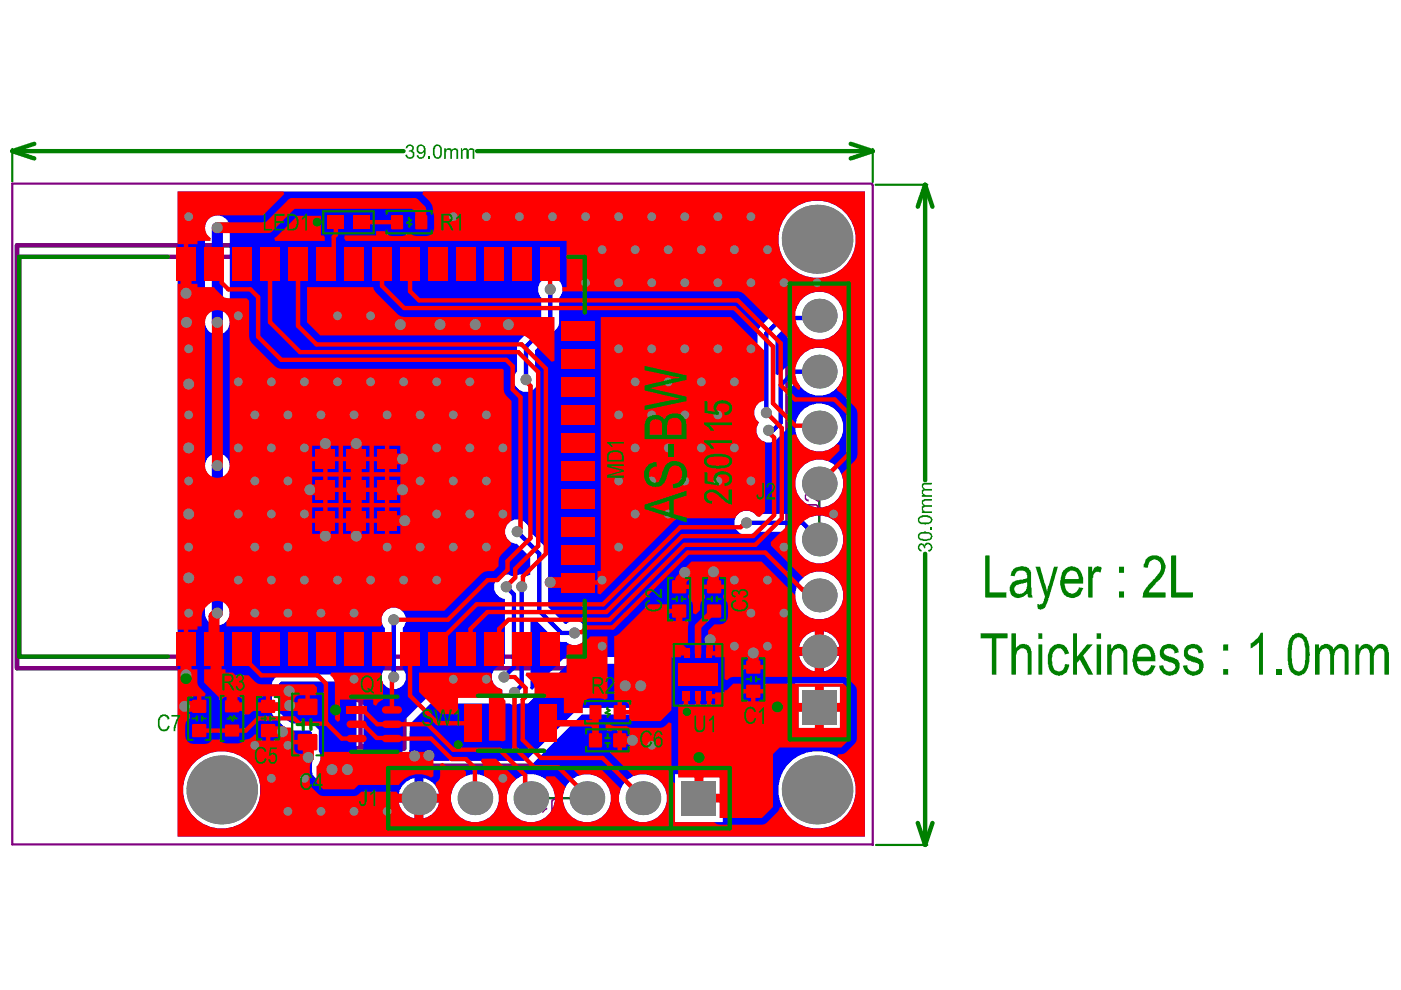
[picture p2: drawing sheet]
<svg xmlns="http://www.w3.org/2000/svg" width="297mm" height="210mm" viewBox="0 0 297 210" stroke-linecap="round" stroke-linejoin="round" font-family="sans-serif">
<path d="M61.7 96.8h4.7M64 94.5v4.7M171.4 108.4h4.6M173.7 106.1v4.7M77 153.6h4.7M79.4 151.2v4.7M116.2 169.2h4.6M118.5 166.9v4.7" fill="none" stroke="#000" stroke-width=".46"/>
<g fill="none" stroke="#008000" stroke-width=".92">
<path d="M2.6 32l4.7 1.6M2.6 32h83M7.3 30.5l-4.7 1.5M101.2 32h83.8M180.4 30.5l4.6 1.5M185 32l-4.6 1.6M196.1 39.2l1.6 4.6M196.1 39.2l-1.5 4.6M196.1 39.2v62.6M3.6 52h122.8v89.7h-122.8zM167 59.6h13.4v97.6h-13.4zM196.1 117.4v61.8"/>
<path d="M73 148.4h12.7v10.3h-12.7zM81.8 162.4h73.4v13.7h-73.4zM194.6 174.5l1.5 4.7M197.7 174.5l-1.6 4.7"/>
</g>
<path d="M4.1 54.5h119.9v84.7h-119.9zM167.5 60.1h12.4v96.7h-12.4zM76.4 148.9h5.9v9.3h-5.9zM101.3 147.5h14M101.3 159.2h14M82.3 162.8h72.4v12.8h-72.4z" fill="none" stroke="#800080" stroke-width=".92"/>
<path d="M2.6 31.6v6.9M185 31.6v7M185.6 39.2h11M185.7 179.2h10.9" fill="none" stroke="#008000" stroke-width=".46"/>
<g fill="#008000">
<path d="M208.9 117.8h.9v7.8h3.6v1.1h-4.5z"/>
<path d="M219.6 120.2h.9l1.1 3.8h.1l.2 1.4h.1l.2-1 1.3-4.2h.8l-1.9 6.6h-.1l-.4 1.2a1.31 1.31 0 0 1-1.9 1.1l-.1-1h.1a1.03 1.03 0 0 0 1.3-1.1l.3-.4z"/>
<path d="M230.7 120.2h.8v1l.2-.2a1.14 1.14 0 0 1 1.9-.6l-.3 1.1a.92 .92 0 0 0-1.5 .4l-.1 4.8h-1z"/>
<path d="M242.9 118.6a2.33 2.33 0 0 1 2.7-.7 2.33 2.33 0 0 1 1.5 2.4 4.7 4.7 0 0 1-2 3.3l-.7 .9-.5 .4-.4 .7h3.6v1.1h-4.9a4.2 4.2 0 0 1 1.6-3l.6-.6a6.1 6.1 0 0 0 1.8-2.7 1.38 1.38 0 0 0-.5-1.4 1.38 1.38 0 0 0-1.6-.1 1.96 1.96 0 0 0-.8 1.5l-.8-.1v-.6z"/>
<path d="M248.3 117.8h1.1v7.8h3.5v1.1h-4.6z"/>
<path d="M207.9 134.3h5.7v1h-2.4v7.8h-.9v-7.8h-2.4z"/>
<path d="M214.4 134.3h1v3.2a1.76 1.76 0 0 1 2-.9 1.76 1.76 0 0 1 1.3 1.7v4.8h-.8v-4.1a1.28 1.28 0 0 0-1.4-1.5l-.4 .2a1.81 1.81 0 0 0-.7 1.9v3.5h-1z"/>
<path d="M222.8 137.4a2.2 2.2 0 0 1 2.3-.8 2.2 2.2 0 0 1 1.6 1.9l-1 .3a1.25 1.25 0 0 0-1.1-1.3 1.25 1.25 0 0 0-1.4 1 3.9 3.9 0 0 0 .4 3.5 1.29 1.29 0 0 0 1.4 .2 1.29 1.29 0 0 0 .7-1.2l.1-.2 .9 .1a2.2 2.2 0 0 1-2.2 2.3 2.2 2.2 0 0 1-2.2-2.2 5.3 5.3 0 0 1 .5-3.6z"/>
<path d="M227.5 134.3h.8v5l2.2-2.7h1.2l-2.1 2.4 2.2 4.1h-1.1l-1.8-3.3-.6 .8v2.5h-.8z"/>
<path d="M234.8 136.6h.8v1a1.89 1.89 0 0 1 3.1-.5l.3 .9v5.1h-.8v-3.8a1.4 1.4 0 0 0-.8-1.8 1.7 1.7 0 0 0-1.7 2.1v3.5h-.9z"/>
<path d="M246.4 137a2.28 2.28 0 0 1 3.2 .4l.4 .9-1 .2a1.18 1.18 0 0 0-1-1 1.18 1.18 0 0 0-1.3 .7 1.33 1.33 0 0 0 1.1 .9l.3 .2a2.06 2.06 0 0 1 1.9 1.3 2.06 2.06 0 0 1-.6 2.3h-.3a2.17 2.17 0 0 1-3.3-1.7l.8-.2a1.33 1.33 0 0 0 1.2 1.3 1.33 1.33 0 0 0 1.4-.9l-.1-.5-.2-.2-1-.3v-.1a2.05 2.05 0 0 1-2-2.3z"/>
<path d="M251.5 137a2.28 2.28 0 0 1 3.2 .4l.4 .9-1 .2a1.22 1.22 0 0 0-.8-1 1.22 1.22 0 0 0-1.3 .3v.2a.71 .71 0 0 0 .6 1l.6 .3a2.06 2.06 0 0 1 2 1.7 1.83 1.83 0 0 1-1.8 2.2 1.09 1.09 0 0 1-1.2-.1 2.39 2.39 0 0 1-1.4-1.9l.9-.2v.2a.84 .84 0 0 0 .6 .9 1.12 1.12 0 0 0 1.2 .2 1.12 1.12 0 0 0 .7-.9 .65 .65 0 0 0-.7-.8l-.5-.2v-.1a2.45 2.45 0 0 1-2-1.3v-.2a2.06 2.06 0 0 1 .5-1.8z"/>
<path d="M267.3 134.2h.5v8.9h-.9v-6.9l-.6 .6-1.1 .7v-1.1l1.5-1.2z"/>
<path d="M270.6 141.9h1.1v1.2h-1.1z"/>
<path d="M278.8 136.6h.8v1a1.62 1.62 0 0 1 1.6-1.1 1.62 1.62 0 0 1 1.5 1.2v-.1a1.75 1.75 0 0 1 3-.4l.2 .6v5.3h-.8v-4.2a1.06 1.06 0 0 0-.3-1.1 1.06 1.06 0 0 0-1.1-.2 1.99 1.99 0 0 0-.9 1.4v4.1h-.8v-4.4l-.1-.2a.94 .94 0 0 0-.6-.9 .94 .94 0 0 0-1.1 .2l-.3 .5-.1 .5v4.3h-1z"/>
<path d="M287.4 136.6h.7v1a1.9 1.9 0 0 1 2.2-1 1.51 1.51 0 0 1 .9 1.1 1.73 1.73 0 0 1 2.9-.5l.4 1.1v4.8h-1v-4.1a1.13 1.13 0 0 0-1.2-1.5 1.9 1.9 0 0 0-1 1.9v3.7h-.9v-4.6a1.01 1.01 0 0 0-.9-1 1.01 1.01 0 0 0-1.1 .9l-.2 .5v4.2h-.8z"/>
<path d="M194.7 115.5a.66 .66 0 0 1 .6-.3 .66 .66 0 0 1 .6 .3l.1 .2a.78 .78 0 0 1 .9-.6 .78 .78 0 0 1 .7 .8h.1v.3l-.5 .8h-.3l-.1-.4a.6 .6 0 0 0 .5-.6 .6 .6 0 0 0-.6-.6 .6 .6 0 0 0-.5 .7v.1h-.3l-.1-.2a.42 .42 0 0 0-.3-.5 .42 .42 0 0 0-.5 .4l-.1 .1 .1 .1a.42 .42 0 0 0 .5 .5l-.2 .4-.2-.2a.84 .84 0 0 1-.4-1.3z"/>
<path d="M197.2 111.7h.4v.5h-.4z"/>
<path d="M195.5 106.2l.4-.4h1.7v.4h-1.6v.1a.32 .32 0 0 0-.3 .2 .32 .32 0 0 0 .1 .4l.2 .2h1.6v.4h-1.6l-.1 .1a.37 .37 0 0 0-.2 .4 .37 .37 0 0 0 .3 .3v.1h1.6v.4h-2.1v-.4h.3a.73 .73 0 0 1-.2-1.1v-.1h.2l-.3-.3z"/>
<path d="M195.6 102.5l2-.1v.3h-1.4a.36 .36 0 0 0-.4 .2 .36 .36 0 0 0 0 .4l.4 .4h1.4v.3h-1.6a.42 .42 0 0 0-.3 .5 .42 .42 0 0 0 .5 .4v.1h1.4v.3h-2.1v-.3h.3a.77 .77 0 0 1 0-1.3l-.3-.4z"/>
<path d="M86.1 31.1a.85 .85 0 0 1 .8-.5 .85 .85 0 0 1 .7 .5l.2 .1a.64 .64 0 0 1-.4 .8 .84 .84 0 0 1 .4 1.3 1 1 0 0 1-1.1 .4 1 1 0 0 1-.7-.8l.3-.2a.61 .61 0 0 0 .7 .7 .61 .61 0 0 0 .5-.7 .61 .61 0 0 0-.8-.4v-.4h.2a.5 .5 0 0 0 .4-.8 .5 .5 0 0 0-.9 .1l-.1 .2h-.3z"/>
<path d="M90.8 33.2h.4v.5h-.4z"/>
<path d="M94.2 31.4h.3v.4l.1-.3 .4-.1a.64 .64 0 0 1 .8 .4v-.1a.86 .86 0 0 1 1.3 .1v1.9h-.3v-1.4a.45 .45 0 0 0-.6-.5l-.4 .3v1.6h-.3v-1.4a.45 .45 0 0 0-.6-.5l-.3 .1v.4h-.1v1.4h-.3z"/>
<path d="M97.7 31.4h.3v.4a.89 .89 0 0 1 1.4 0 .62 .62 0 0 1 .7-.4 .62 .62 0 0 1 .5 .7v1.6h-.4v-1.4a.43 .43 0 0 0-.5-.5 .43 .43 0 0 0-.3 .6v1.3h-.5v-1.4a.43 .43 0 0 0-.3-.6 .43 .43 0 0 0-.5 .3v1.7h-.4z"/>
<path d="M215.4 124.1a1.08 1.08 0 0 0-.2 1.4 1.08 1.08 0 0 0 1.4 .4 1.8 1.8 0 0 0 1.2-2.1v-.4l-.4 .2zM214.8 120.8l.1-.2a2.68 2.68 0 0 1 3.2-.1l.5 .7v3.2l.1 1.7 .3 .6h-1l-.2-.8a2.37 2.37 0 0 1-3.2 .4 1.98 1.98 0 0 1-.4-2.1 1.98 1.98 0 0 1 1.9-1.2l1-.2a.57 .57 0 0 0 .7-.3 .57 .57 0 0 0-.1-.7v-.2a1.43 1.43 0 0 0-2.3-.1l-.2 .7-1-.1 .2-.9z"/>
<path d="M226.2 121.5l-.5 1.3h3v-.3a1.45 1.45 0 0 0-1.8-1.5zM225.5 120.9a2.32 2.32 0 0 1 2.5-.7 2.32 2.32 0 0 1 1.5 2.1l.1 1.4h-3.9v.1a1.84 1.84 0 0 0 1.9 2.1l.1-.2a1.27 1.27 0 0 0 1-1.2l.9 .2v.1a2.49 2.49 0 0 1-2.4 2 2.25 2.25 0 0 1-2.2-2 4.3 4.3 0 0 1 .5-3.8z"/>
<path d="M237.2 120.2h1.1v1.3h-1.1zM237.2 125.4h1.1v1.3h-1.1z"/>
<path d="M220.1 134.3h.9v1.2h-.9zM220.1 136.6h.9v6.5h-.9z"/>
<path d="M232.5 134.3h.9v1.2h-.9zM232.5 136.6h.9v6.5h-.9z"/>
<path d="M241.5 138l-.3 .7v.6h2.8v-.3a1.49 1.49 0 0 0-2.1-1.4zM240.8 137.4a2.3 2.3 0 0 1 2.5-.7 2.3 2.3 0 0 1 1.5 2.1l.2 1.4h-4v.1a1.84 1.84 0 0 0 1.9 2l.2-.1a1.27 1.27 0 0 0 .9-1.2l1 .2v.1a2.41 2.41 0 0 1-1.7 1.9 2.41 2.41 0 0 1-2.5-.7 4.7 4.7 0 0 1 0-5z"/>
<path d="M259.3 136.6h1.1v1.4h-1.1zM259.3 141.9h1.1v1.2h-1.1z"/>
<path d="M274.3 135.7v.1a9 9 0 0 0 0 5.8 1.2 1.2 0 0 0 1.3 .7 1.2 1.2 0 0 0 1-1.1v-.2a10.3 10.3 0 0 0-.3-5.3 1.15 1.15 0 0 0-2 0zM273.9 134.7l.2-.1a2.46 2.46 0 0 1 1.9-.3 3.1 3.1 0 0 1 1.5 2.2v.3a11.3 11.3 0 0 1-.4 5.1l-.1 .2a1.35 1.35 0 0 1-.9 1 2 2 0 0 1-2.6-1.1 10.9 10.9 0 0 1 .1-6.8z"/>
<path d="M195 113.4v.2h-.1l.1 .3a.48 .48 0 0 0 .7 .3l.1 .1 1-.1a.55 .55 0 0 0 .6-.6 .55 .55 0 0 0-.8-.4h-1.3zM194.7 113.2l.3-.3h.2a1.78 1.78 0 0 1 1.8 0 .78 .78 0 0 1 .7 .7 .78 .78 0 0 1-.6 .9l-.1 .1a2.31 2.31 0 0 1-2.3-.4l-.1-.2z"/>
<path d="M195 110l-.1 .3 .2 .4 1.3 .1a.6 .6 0 0 0 .8-.2 .6 .6 0 0 0-.1-.8 2.08 2.08 0 0 0-2.1 .2zM194.6 109.8a2.29 2.29 0 0 1 3-.1 1.06 1.06 0 0 1-.2 1.2 1.06 1.06 0 0 1-1.1 .2l-.1 .2-.3-.2a1.02 1.02 0 0 1-1.3-.9z"/>
<path d="M88.8 31.1v.1a.63 .63 0 0 0 .1 .9 .63 .63 0 0 0 .9-.1 .63 .63 0 0 0-.3-.9v-.1zM88.5 31a1.08 1.08 0 0 1 1.3-.2 1.08 1.08 0 0 1 .4 1.2 1.31 1.31 0 0 1-1 1.7l-.5-.1-.4-.4v-.2l.4-.1a.47 .47 0 0 0 .3 .4 .47 .47 0 0 0 .5-.1l.3-.1 .1-.8a.91 .91 0 0 1-1.2 .2 .91 .91 0 0 1-.4-1.2z"/>
<path d="M92.3 31.2v.2a2.14 2.14 0 0 0 .2 1.9 .6 .6 0 0 0 .8-.4v-1.1a.65 .65 0 0 0-.6-.8h-.2zM91.9 31.1a.92 .92 0 0 1 .9-.5 .92 .92 0 0 1 .8 .6l.1 .5a1.97 1.97 0 0 1-.5 1.9l-.2 .1a1.03 1.03 0 0 1-1.2-1.1z"/>
</g>
<path d="M3.6 52h122.8v89.7h-122.8zM167 59.6h13.4v97.6h-13.4zM73 148.4h12.7v10.3h-12.7zM81.8 162.4h73.4v13.7h-73.4z" fill="none" stroke="#800080" stroke-width=".92"/>
<g fill="#800080">
<path d="M170.6 106.9h2.1a.84 .84 0 0 1 .8 .4 .84 .84 0 0 1 0 .9l-.1 .2-.4 .1h-.2l-.1-.3a.49 .49 0 0 0 .5-.5 .49 .49 0 0 0-.5-.5h-2.1z"/>
<path d="M170.8 104.7l.1-.1a1.02 1.02 0 0 1 1.5 .5l.8 .8v-1.5h.4v2h-.1a2.1 2.1 0 0 1-1.3-1.1 .72 .72 0 0 0-.6-.4 .72 .72 0 0 0-.7 .3l.1 .6 .5 .1v.5a1.03 1.03 0 0 1-.7-1.7z"/>
<path d="M62 94.1h3v.3h-2.5l2.5 .8v.4l-2.5 1h2.5v.3h-3v-.6l2.2-.7v-.1h.4l-2.6-1z"/>
<path d="M62 89.2h3v.4h-2.4l.5 .5v.2h-.4l-.2-.5-.5-.4z"/>
<path d="M117 169.5l.3-.1a.72 .72 0 0 1 .8 0 .72 .72 0 0 1 .3 .7v.1h-.4a.48 .48 0 0 0-.6-.6l-.2 .3v2.5h-.4v-2.7z"/>
<path d="M114.9 169.4h.4v2.2l.5-.3h.2v.3l-.3 .2-.5 .6h-.3z"/>
<path d="M82.8 151.1l.8-.5v-.2h.4v3h-.4v-2.4l-.6 .5h-.2z"/>
<path d="M62.5 91.7l-.2 1.3h2.3v-1.1a1.26 1.26 0 0 0-1.4-.6l-.5 .2zM62.2 91.3a2.47 2.47 0 0 1 2.4-.1l.4 .6v1.6h-3v-1.6h.1z"/>
<path d="M79.9 151a1.35 1.35 0 0 0 .8 2.1l.4-.1-.4-.1 .2-.4 .6 .4a1.88 1.88 0 0 0-.2-2l-.3-.1a.59 .59 0 0 0-.8 .1zM79.4 151h.2a1.42 1.42 0 0 1 1.6-.6 1.42 1.42 0 0 1 1 1.5l-.1 .8-.4 .3 .2 .3h.3l-.1 .3-.2-.1a.59 .59 0 0 0-.8-.1 1.31 1.31 0 0 1-1.7-.9l-.1-.1z"/>
</g>
<path d="M184.9 38.9h-182.3v140.1h182.3l.1 .2v-139.9l-.1-.1" fill="none" stroke="#800080" stroke-width=".46"/>
<g fill="#00f">
<path d="M86.9 153.6l4.4-4.5h16.7l.6 .3h1l.5-.3h1.9l8.4-8.4h15.4l2.4 2.4v4.6l-2.4 2.4h-13.1l-11.2 11.2h-24.3l-.5-.4z"/>
<path d="M59.1 145l.5-.5h12.2l3.8 3.8v15.7l-1 1h-5.6l-1.4-1.4v-1.7l.3-.8v-1l-.3-.9v-4.5l-1.3-1.3h-4.5l-.8-.6-1.9-1.9z"/>
<path d="M37.7 40.6h145.7v136.8h-145.7zM165 50.7a8.2 8.2 0 0 0 16.4 0 8.2 8.2 0 0 0-16.4 0zM44.2 46.4a2.62 2.62 0 0 0-.7 1.9v20.1a2.62 2.62 0 0 0 2.6 2.6 2.62 2.62 0 0 0 2.6-2.6v-20.1a2.62 2.62 0 0 0-1.6-2.4 2.62 2.62 0 0 0-2.9 .5zM161.1 69.3l-.4 .7-.1 .7v15.1a2.5 2.5 0 0 0 .4 3.8 2.62 2.62 0 0 0 .5 3.8 2.62 2.62 0 0 0 3.7-.8l1.7-1.7 .4-.6 .1-.7v-7.1l1.3-1.3 .6 .1a5.1 5.1 0 0 0 7.9 1.2 5.1 5.1 0 0 0-.6-8 5.1 5.1 0 0 0-7.6 2.4l-1.3 .1-.7 .4-2.1 2.2-.5-.3v-7.8l2.1-2.2h2.7a5.1 5.1 0 0 0 8 1.3 5.1 5.1 0 0 0-.8-8 5.1 5.1 0 0 0-7.6 2.9h-3l-.8 .2-.6 .4zM115.2 59.2a2.55 2.55 0 0 0-.4 3.9v4.5l-4.6 4.5-.4 .7-.2 .7v5.3a2.59 2.59 0 0 0 .1 3.6 2.59 2.59 0 0 0 3.6 0 2.59 2.59 0 0 0 .1-3.6v-4.5l4.6-4.6 .4-.6 .2-.7v-5.3a2.59 2.59 0 0 0 0-3.5 2.59 2.59 0 0 0-3.4-.4zM168.6 90.7a5.1 5.1 0 0 0 10.2 0 5.1 5.1 0 0 0-10.2 0zM168.6 102.5a5.1 5.1 0 0 0 10.2 0 5.1 5.1 0 0 0-10.2 0zM156.1 109.4a2.59 2.59 0 0 0 .4 3.4 2.59 2.59 0 0 0 3.5 0h8.4l.4 .4a5.1 5.1 0 0 0 4.9 6.3 5.1 5.1 0 0 0 5-6.1 5.1 5.1 0 0 0-7-3.7l-.8-.6-.7-.2h-10.2a2.53 2.53 0 0 0-3.9 .5zM108.2 110.5a2.59 2.59 0 0 0-1.1 2.9 2.59 2.59 0 0 0 2.4 1.9l2.9 2.9v3.6l-.6 .3a2.41 2.41 0 0 0-2.8 .3 2.59 2.59 0 0 0-4.1 1 2.59 2.59 0 0 0 2.1 3.6v13.7l-.3 .3a2.56 2.56 0 0 0-2.4 2.2 2.56 2.56 0 0 0 1.7 2.8l.5 .3v1l-.3 .4h-14.9l-.5 .1-.5 .3-4.7 4.9-.3 7.9 .1 .5 .3 .5 .4 .4 .8 .4a2.06 2.06 0 0 0 1.9 0l23.3-.1 11.2-11.1 13.1-.1 .4-.3 2.7-2.8 .1-.6-.1-5.2-2.7-2.8-.4-.3-.6-.1-15.9 .1-7 6.9-.2-.1-.3-.3 .1-.6v-14.1l.6-.2 4.6 4.5 .6 .5 1.8 .1a2.59 2.59 0 0 0 3.6-.1 2.59 2.59 0 0 0 0-3.6 2.59 2.59 0 0 0-3.6-.1h-.3l-3.6-3.6v-11.3l-.1-.7-.4-.7-3.5-3.4a2.57 2.57 0 0 0-4-2.1zM168.6 126.2a5.1 5.1 0 0 0 10.2 0 5.1 5.1 0 0 0-10.2 0zM44.2 96.9a2.62 2.62 0 0 0-.7 1.8v31.3a2.62 2.62 0 0 0 2.6 2.6 2.62 2.62 0 0 0 2.6-2.6v-31.3a2.62 2.62 0 0 0-1.6-2.4 2.62 2.62 0 0 0-2.9 .6zM174.6 133.8v3.4h3.4a4.2 4.2 0 0 0-3.4-3.4zM170.2 135.4l-.6 1-.2 .8h3.4v-3.4l-.8 .2-1 .6zM174.6 139v3.4a4.2 4.2 0 0 0 3.4-3.4zM169.4 139a4.2 4.2 0 0 0 3.4 3.4v-3.4zM58.6 143.5l-.8 1-.1 .5 .1 6.5 2.2 2.3 1.2 .9 4.5 .2 .5 .4v3.9l.3 1.6a3.8 3.8 0 0 0 2.5 5.7h5.6a3.2 3.2 0 0 0 2.4-2.5v-15.7l-.1-.6-.3-.4-4.3-4.1-12.7-.2-.5 .2zM81.3 129.9a2.49 2.49 0 0 0 .3 3.2v8.7a2.59 2.59 0 0 0 .1 3.6 2.59 2.59 0 0 0 3.6 0 2.59 2.59 0 0 0 .1-3.6v-8.7a2.6 2.6 0 0 0-.3-3.8 2.6 2.6 0 0 0-3.8 .6zM168.6 144.9v10.1h10.2v-10.1zM89.8 165v3.3h3.3a4.2 4.2 0 0 0-3.3-3.3zM86.1 165.7l-.8 .9-.6 1-.2 .7h3.4v-3.3l-.8 .2zM89.8 170.2v3.3a4.2 4.2 0 0 0 3.3-3.3zM84.5 170.2a4.2 4.2 0 0 0 3.4 3.3v-3.3zM143.1 164.2v10.1h10.2v-10.1zM131.2 169.2a5.1 5.1 0 0 0 10.2 0 5.1 5.1 0 0 0-10.2 0zM119.3 169.2a5.1 5.1 0 0 0 10.3 0 5.1 5.1 0 0 0-10.3 0zM107.5 169.2a5.1 5.1 0 0 0 10.2 0 5.1 5.1 0 0 0-10.2 0zM95.6 169.2a5.1 5.1 0 0 0 10.2 0 5.1 5.1 0 0 0-10.2 0zM165 167.5a8.2 8.2 0 0 0 16.4 0 8.2 8.2 0 0 0-16.4 0zM38.8 167.5a8.2 8.2 0 0 0 16.4 0 8.2 8.2 0 0 0-16.4 0z"/>
</g>
<path d="M116.7 61.3v7.1l-5.2 5.1v7M173.7 78.8h-5.3l-2.9 2.9v7.9l-1.6 1.6h-.9M173.7 66.9l-.5 .5h-7.4l-3.3 3.3v16.8M109.7 112.7l4.6 4.7v12.1l4.7 4.7h2.8" fill="none" stroke="#00f" stroke-width=".92"/>
<path d="M46.1 48.3v20.1M46.1 98.7v31.3" fill="none" stroke="#00f" stroke-width="2.3"/>
<circle cx="109.7" cy="112.7" r=".46" fill="#00f"/>
<path d="M158.3 110.9h11.9l3.5 3.5M83.5 131.4v12.1M107.3 124.4l1.7 1.6v15.4l-2.1 2.1M110.6 124.4v20.9l-1.5 1.5" fill="none" stroke="#00f" stroke-width=".92"/>
<g fill="#808080">
<circle cx="39.5" cy="68.4" r="1.17"/>
<circle cx="40" cy="81.4" r="1.17"/>
<circle cx="40" cy="95" r="1.17"/>
<circle cx="40" cy="109" r="1.17"/>
<circle cx="40" cy="122.5" r="1.17"/>
<circle cx="84.9" cy="68.8" r="1.17"/>
<circle cx="93.3" cy="68.8" r="1.17"/>
<circle cx="100.8" cy="68.8" r="1.17"/>
<circle cx="107.8" cy="68.8" r="1.17"/>
<circle cx="173.2" cy="59.9" r=".93"/>
<circle cx="176.7" cy="109" r=".94"/>
<circle cx="166.2" cy="59.9" r=".94"/>
<circle cx="166.2" cy="116" r=".94"/>
<circle cx="166.2" cy="130" r=".94"/>
<circle cx="159.2" cy="45.9" r=".93"/>
<circle cx="162.7" cy="52.9" r=".94"/>
<circle cx="159.2" cy="59.9" r=".93"/>
<circle cx="159.2" cy="74" r=".94"/>
<circle cx="159.2" cy="102" r=".94"/>
<circle cx="162.7" cy="123" r=".94"/>
<circle cx="159.2" cy="130" r=".94"/>
<circle cx="162.7" cy="137" r=".94"/>
<circle cx="152.2" cy="45.9" r=".94"/>
<circle cx="155.7" cy="52.9" r=".94"/>
<circle cx="152.2" cy="59.9" r=".94"/>
<circle cx="152.2" cy="74" r=".94"/>
<circle cx="155.7" cy="81" r=".94"/>
<circle cx="152.2" cy="88" r=".94"/>
<circle cx="155.7" cy="95" r=".94"/>
<circle cx="152.2" cy="102" r=".94"/>
<circle cx="155.7" cy="123" r=".94"/>
<circle cx="155.7" cy="137" r=".94"/>
<circle cx="145.2" cy="45.9" r=".93"/>
<circle cx="148.7" cy="52.9" r=".94"/>
<circle cx="145.2" cy="59.9" r=".93"/>
<circle cx="145.2" cy="74" r=".94"/>
<circle cx="148.7" cy="81" r=".94"/>
<circle cx="145.2" cy="88" r=".93"/>
<circle cx="148.7" cy="95" r=".94"/>
<circle cx="145.2" cy="102" r=".94"/>
<circle cx="138.2" cy="45.9" r=".94"/>
<circle cx="141.7" cy="52.9" r=".94"/>
<circle cx="138.2" cy="59.9" r=".94"/>
<circle cx="138.2" cy="74" r=".94"/>
<circle cx="141.7" cy="81" r=".94"/>
<circle cx="138.2" cy="88" r=".94"/>
<circle cx="141.7" cy="95" r=".94"/>
<circle cx="138.2" cy="102" r=".94"/>
<circle cx="141.7" cy="109" r=".94"/>
<circle cx="138.2" cy="158" r=".94"/>
<circle cx="131.2" cy="45.9" r=".93"/>
<circle cx="134.7" cy="52.9" r=".94"/>
<circle cx="131.2" cy="59.9" r=".93"/>
<circle cx="131.2" cy="74" r=".94"/>
<circle cx="134.7" cy="81" r=".94"/>
<circle cx="131.2" cy="88" r=".93"/>
<circle cx="134.7" cy="95" r=".94"/>
<circle cx="131.2" cy="102" r=".94"/>
<circle cx="134.7" cy="109" r=".94"/>
<circle cx="131.2" cy="116" r=".93"/>
<circle cx="124.1" cy="45.9" r=".94"/>
<circle cx="127.7" cy="52.9" r=".94"/>
<circle cx="124.1" cy="59.9" r=".94"/>
<circle cx="127.7" cy="123" r=".94"/>
<circle cx="127.7" cy="137" r=".94"/>
<circle cx="117.1" cy="45.9" r=".93"/>
<circle cx="110.1" cy="45.9" r=".94"/>
<circle cx="103.1" cy="45.9" r=".93"/>
<circle cx="103.1" cy="88" r=".93"/>
<circle cx="106.6" cy="95" r=".94"/>
<circle cx="103.1" cy="102" r=".94"/>
<circle cx="106.6" cy="109" r=".94"/>
<circle cx="103.1" cy="116" r=".93"/>
<circle cx="103.1" cy="144" r=".94"/>
<circle cx="106.6" cy="165" r=".94"/>
<circle cx="96.1" cy="45.9" r=".94"/>
<circle cx="99.6" cy="81" r=".94"/>
<circle cx="96.1" cy="88" r=".94"/>
<circle cx="99.6" cy="95" r=".94"/>
<circle cx="96.1" cy="102" r=".94"/>
<circle cx="99.6" cy="109" r=".94"/>
<circle cx="96.1" cy="116" r=".94"/>
<circle cx="96.1" cy="144" r=".94"/>
<circle cx="92.6" cy="81" r=".94"/>
<circle cx="89.1" cy="88" r=".94"/>
<circle cx="92.6" cy="95" r=".94"/>
<circle cx="89.1" cy="102" r=".94"/>
<circle cx="92.6" cy="109" r=".94"/>
<circle cx="89.1" cy="116" r=".94"/>
<circle cx="92.6" cy="123" r=".94"/>
<circle cx="85.6" cy="81" r=".94"/>
<circle cx="82.1" cy="88" r=".94"/>
<circle cx="82.1" cy="116" r=".94"/>
<circle cx="85.6" cy="123" r=".94"/>
<circle cx="82.1" cy="172" r=".94"/>
<circle cx="78.6" cy="67" r=".94"/>
<circle cx="78.6" cy="81" r=".94"/>
<circle cx="75.1" cy="88" r=".93"/>
<circle cx="78.6" cy="123" r=".94"/>
<circle cx="75.1" cy="130" r=".94"/>
<circle cx="75.1" cy="144" r=".94"/>
<circle cx="75.1" cy="172" r=".94"/>
<circle cx="71.6" cy="67" r=".94"/>
<circle cx="71.6" cy="81" r=".94"/>
<circle cx="68.1" cy="88" r=".94"/>
<circle cx="71.6" cy="123" r=".94"/>
<circle cx="68.1" cy="130" r=".94"/>
<circle cx="68.1" cy="172" r=".94"/>
<circle cx="64.5" cy="81" r=".94"/>
<circle cx="61" cy="88" r=".94"/>
<circle cx="64.5" cy="95" r=".94"/>
<circle cx="61" cy="102" r=".94"/>
<circle cx="64.5" cy="109" r=".94"/>
<circle cx="61" cy="116" r=".94"/>
<circle cx="64.5" cy="123" r=".94"/>
<circle cx="61" cy="130" r=".94"/>
<circle cx="61" cy="158" r=".94"/>
<circle cx="64.5" cy="165" r=".94"/>
<circle cx="61" cy="172" r=".94"/>
<circle cx="57.5" cy="81" r=".94"/>
<circle cx="54" cy="88" r=".94"/>
<circle cx="57.5" cy="95" r=".94"/>
<circle cx="54" cy="102" r=".94"/>
<circle cx="57.5" cy="109" r=".94"/>
<circle cx="54" cy="116" r=".94"/>
<circle cx="57.5" cy="123" r=".94"/>
<circle cx="54" cy="130" r=".94"/>
<circle cx="54" cy="158" r=".94"/>
<circle cx="57.5" cy="165" r=".94"/>
<circle cx="50.5" cy="67" r=".94"/>
<circle cx="50.5" cy="81" r=".94"/>
<circle cx="50.5" cy="95" r=".94"/>
<circle cx="50.5" cy="109" r=".94"/>
<circle cx="50.5" cy="123" r=".94"/>
<circle cx="40" cy="45.9" r=".94"/>
<circle cx="40" cy="74" r=".94"/>
<circle cx="40" cy="88" r=".94"/>
<circle cx="40" cy="102" r=".94"/>
<circle cx="40" cy="116" r=".94"/>
<circle cx="40" cy="130" r=".94"/>
<circle cx="163" cy="91.2" r="1.17"/>
<circle cx="162.5" cy="87.5" r="1.17"/>
<circle cx="46.1" cy="48.3" r="1.17"/>
<circle cx="46.1" cy="68.4" r="1.17"/>
<circle cx="46.1" cy="98.7" r="1.17"/>
<circle cx="46.1" cy="130" r="1.17"/>
<circle cx="145.2" cy="121.4" r="1.17"/>
<circle cx="121.8" cy="134.2" r="1.17"/>
<circle cx="109.7" cy="112.7" r="1.17"/>
<circle cx="110.6" cy="124.4" r="1.17"/>
<circle cx="116.7" cy="123.5" r="1.17"/>
<circle cx="107.3" cy="124.4" r="1.17"/>
<circle cx="111.5" cy="80.5" r="1.17"/>
<circle cx="39.4" cy="62.2" r="1.17"/>
<circle cx="69" cy="113.7" r="1.17"/>
<circle cx="75.5" cy="113.7" r="1.17"/>
<circle cx="65.7" cy="103.8" r="1.17"/>
<circle cx="69" cy="94" r="1.17"/>
<circle cx="75.5" cy="94" r="1.17"/>
<circle cx="85.8" cy="110.4" r="1.17"/>
<circle cx="85.3" cy="103.8" r="1.17"/>
<circle cx="85.3" cy="97.3" r="1.17"/>
<circle cx="116.7" cy="61.3" r="1.17"/>
<circle cx="83.5" cy="131.4" r="1.17"/>
<circle cx="83.5" cy="143.5" r="1.17"/>
<circle cx="106.9" cy="143.5" r="1.17"/>
<circle cx="109.1" cy="146.8" r="1.17"/>
<circle cx="158.3" cy="110.9" r="1.17"/>
<circle cx="135.8" cy="145.4" r="1.17"/>
<circle cx="132.6" cy="145.4" r="1.17"/>
<circle cx="90.9" cy="160.2" r="1.17"/>
<circle cx="87.9" cy="160.3" r="1.17"/>
<circle cx="73.7" cy="163.2" r="1.17"/>
<circle cx="70.4" cy="163.2" r="1.17"/>
<circle cx="61.4" cy="149.6" r="1.17"/>
<circle cx="59.9" cy="155.2" r="1.17"/>
<circle cx="61.3" cy="146.5" r="1.17"/>
<circle cx="39.2" cy="149.8" r="1.17"/>
<circle cx="39.4" cy="143.1" r="1.17"/>
<circle cx="65.4" cy="160.6" r="1.17"/>
<circle cx="150.6" cy="135.6" r="1.17"/>
<circle cx="159.7" cy="138.4" r="1.17"/>
<circle cx="151.3" cy="121.2" r="1.17"/>
<circle cx="134.1" cy="157" r="1.17"/>
<circle cx="47" cy="167.5" r="7.4"/>
<circle cx="88.8" cy="169.2" r="3.6"/>
<circle cx="100.7" cy="169.2" r="3.6"/>
<circle cx="112.6" cy="169.2" r="3.6"/>
<circle cx="124.4" cy="169.2" r="3.6"/>
<circle cx="136.3" cy="169.2" r="3.6"/>
<circle cx="173.2" cy="167.5" r="7.4"/>
<circle cx="173.7" cy="138.1" r="3.6"/>
<circle cx="173.7" cy="126.2" r="3.6"/>
<circle cx="173.7" cy="114.4" r="3.6"/>
<circle cx="173.7" cy="102.5" r="3.6"/>
<circle cx="173.7" cy="90.7" r="3.6"/>
<circle cx="173.7" cy="78.8" r="3.6"/>
<circle cx="173.7" cy="66.9" r="3.6"/>
<circle cx="173.2" cy="50.7" r="7.4"/>
</g>
<g fill="#808080">
<path d="M144.5 165.6h7.4v7.3h-7.4z" fill-rule="evenodd"/>
<path d="M170 146.3h7.4v7.3h-7.4z" fill-rule="evenodd"/>
</g>
<g fill="#f00">
<path d="M127.4 67.2h27.5l7.1 7.1v10.6a2.6 2.6 0 0 0-2.1 2 2.6 2.6 0 0 0 1.1 2.7 2.54 2.54 0 0 0 1.2 4.1v14.8l-1.1 1.1-.6-.1a2.57 2.57 0 0 0-2.4-1.3 2.57 2.57 0 0 0-2.2 1.7h-11.7l-.7 .1-.6 .4-15.6 15.6-.6-.2v-1.8h-4.2v-1h4.2v-1.9h.7z"/>
<path d="M111.6 142.6h8.5v-5.7l.6-.4a2.43 2.43 0 0 0 3.1-.7h.3l1.1-.9h3.6v13.2l-.6 .3a4.6 4.6 0 0 0-4.2 .2l-.3 .5-.2 .7v1.4h-3.9v-3.2h-6.1l-.2-.2v-2a4.3 4.3 0 0 0-1.9-2.6z"/>
<path d="M88.8 142.6h15.2l.3 .4a2.61 2.61 0 0 0 2.1 3.1l.1 .2v1l.4 1 .3 .2v8.4l-.6 .3-2.9-.2v-9h-6.6v3.4h-3.6l-4.7-4.7z"/>
<path d="M70.2 142.6h10.4l.3 .4v1.1l.3 .7v3.6a2.24 2.24 0 0 0-1.5 1.2l-.6-.3v-1h-7v4.4l-.5 .3-.6-.6v-7.5l-.1-.7-.9-1z"/>
<path d="M65.1 60.9h14l.1 .5 .5 .6 4.6 4.7 .7 .4 .7 .1h31.9v9.3l-.6 .2-5.1-5-.6-.4-.7-.2h-42.7l-2.8-2.8z"/>
<path d="M58.1 50.5l.6-.4 4.4-4.3h5v4.1h.5l.3 .3v.9h-10.6z"/>
<path d="M68.6 159.4h22.9l.4 .4v4.8l-.5 .3a5 5 0 0 0-6.8 1.5h-8.6l-.9 1h-6.6l-1.4-1.4v-3.5a2.64 2.64 0 0 0 .9-2.3z"/>
<path d="M37.7 40.6h22.4l.2 .6-4.6 4.5h-9.9a2.58 2.58 0 0 0-2.3 2 2.58 2.58 0 0 0 1.2 2.8l-.1 .6h-2.7v.7h-2v8.4h2v.7h3.5a4.6 4.6 0 0 0 3 2.4h3.9l.5 .5v7.6l.2 .7 .4 .6 4.9 4.9 .6 .5 .7 .1h46.9l.3 .3v4.1l.1 .7 1.6 1.7v25.4a2.56 2.56 0 0 0-.2 4.5l.1 .6-2.1 2.1-.5 .6-.1 1.9-1 1-2 .1-.6 .4-7.9 7.9h-9l-.3-.3a2.59 2.59 0 0 0-3 .1 2.59 2.59 0 0 0-.8 3l-.4 .5h-32.7l.1-1.2a2.6 2.6 0 0 0-.3-3.6 2.6 2.6 0 0 0-3.6 .1l-1.2 1.6-.2 1v2.1h-.9v.7h-2v8.4h1.9l.2 3.4 1.6 1.8-.3 .5h-.6v2.2h-.5v.4h-2.2l.1 1.1 .2 .5-.1 .5-.4 .3a4.6 4.6 0 0 0 0 4.6 5.2 5.2 0 0 0 4.3 .4l.6-.4 .3-.4h1.5l.2 .3a5.2 5.2 0 0 0 4.4 .4l.8-.7a2.38 2.38 0 0 0 2.2-1.1l.5 .2v.1a1 1 0 0 0 1 1h.8v-2.1h.4v-.5h2.3v-.2h2.5l.6 .7 .3 .6-.1 1.4h2.8v.5h.5v2.4h.4l.5 .4-.2 .9-.7 1.1 .1 4.3a4.2 4.2 0 0 0 2.7 2.3h6.6l.5-.1 1-.8h7.4l.4 .4h8.7l-.2-.7-.6-1.1 .2-.6 .5-.5 .3-.5v-2.9l.6-.2 1.1 .9 .7 .1h2.3l.8 .8-.1 .9a5.1 5.1 0 0 0-2.1 7.9 5.1 5.1 0 0 0 8.2-.1 5.1 5.1 0 0 0-2.2-7.8l-.1-2.4-.5-.7 .2-.5h2.9l4.3 4.3a5.1 5.1 0 0 0-.6 7.5 5.1 5.1 0 0 0 7.5 0 5.1 5.1 0 0 0-.6-7.5l.1-.6h1.8l2.3 2.3a5.1 5.1 0 0 0 3.5 7.3 5.1 5.1 0 0 0 6.1-5.2 5.1 5.1 0 0 0-6.7-4.6l-1.2-1.2 .2-.6h5.2l4.6 4.6a5.1 5.1 0 0 0 4 7.1 5.1 5.1 0 0 0 5.8-5.7 5.1 5.1 0 0 0-7.1-4.1l-4.9-4.9v-.3l.3-.1h1.2v-4.5a1.39 1.39 0 0 0-1.3 .3h-.7l-.5-.6v-.9l.6-.1 .7 .4 .7 .2 2.4-.1 .5 .3 .5 .1h6.2l.6-.1 1.2-1.1 .6 .3v11l.1 1 .6 .7v8.2h8.4l.5 .5 .6 .1h8.9l.6-.1 .5-.4 2.3-2.3 .4-.9 .6-.1a8.2 8.2 0 0 0 12.9 2.4 8.2 8.2 0 0 0-1.3-13l.2-.6 1.2-.1 .5-.3 2.2-2.3 .1-10.9a4 4 0 0 0-2.9-2.8l-16.6 .1-.4-.6 .1-1.1h-4.4l.1 1.1-.3 .6-.3-.1a3 3 0 0 0-2.8 .7l-.6-.2v-4.7h-2v-.3h-1.3v-.9h1.3v-1.3h-1.5v-3.1l1.4-1.3h1.1a1.71 1.71 0 0 0 1.7-1.7l-.1-2.9-.4-.6-.4-.3a.79 .79 0 0 1 .2-1v-1h-4.4v1l.3 .4-.1 .6-.5 .3-.3 .6-.2 1.6-.9 .9-.6-.3-.1-2.2-.4-.6-.4-.3-.1-.6 .2-.4 .1-1h-2.2v-.9h2.2a1.23 1.23 0 0 0-1-1.7h-1.1l-.2-.6 2.7-2.6h14.9l7.1 7.1v.7a5.1 5.1 0 0 0 6.7 4.2 5.1 5.1 0 0 0 2.8-7.4 5.1 5.1 0 0 0-7.8-1.2l-6.8-6.8-.1-.7 3.7-3.7 .4-.7 .2-.7v-17.4l.6-.4 .6 .1a5 5 0 0 0 8.5 1.9l.6 .3v1.1l-2.3 2.3a5.1 5.1 0 0 0-7.1 4.1 5.1 5.1 0 0 0 5.8 5.7 5.1 5.1 0 0 0 4-7.1l2.8-2.8 .5-.6 .1-.8v-8.7l-.1-.7-.5-.6-2.9-2.9-.7-.5-.2-.6a5.1 5.1 0 0 0-.1-7.1 5.1 5.1 0 0 0-7-.2 5.1 5.1 0 0 0-.6 7l-.2 .6-.3 .1-1.8-1.8v-8.1l-.1-.7-.4-.7-9.1-9.1-.7-.4-.7-.1h-37.2v-.9h.9v-9.8h-46.8l-.3-.6 .1-.6h6.6v-.9h1.9a1.69 1.69 0 0 0 1.6 1.1h2l.7-.2 .6-.4 .6 .1a4.3 4.3 0 0 0 4.4 0 5.2 5.2 0 0 0 .4-4.4 5.1 5.1 0 0 0-2.2-3.9l-.1-.1 .1-.6h93.7v136.8h-145.7v-35.5h1.3v-8.4h-1.3v-73.3h1.3v-8.4h-1.3zM165 50.7a8.2 8.2 0 0 0 16.4 0 8.2 8.2 0 0 0-16.4 0zM168.6 66.9a5.1 5.1 0 0 0 10.2 0 5.1 5.1 0 0 0-10.2 0zM69.5 94.5v2.3h2.3v-2.3zM66.2 94.5v2.3h2.3v-2.3zM76 94.5v2.3h2.3v-2.3zM72.7 94.5v2.3h2.4v-2.3zM82.5 94.5v2.3h2.4v-2.3zM79.3 94.5v2.3h2.3v-2.3zM82.5 97.8v2.3h2.4v-2.3zM79.3 97.8v2.3h2.3v-2.3zM76 97.8v2.3h2.3v-2.3zM72.7 97.8v2.3h2.4v-2.3zM69.5 97.8v2.3h2.3v-2.3zM66.2 97.8v2.3h2.3v-2.3zM44.2 66.5a2.62 2.62 0 0 0-.7 1.9v30.3a2.62 2.62 0 0 0 2.6 2.6 2.62 2.62 0 0 0 2.6-2.6v-30.3a2.62 2.62 0 0 0-1.6-2.5 2.62 2.62 0 0 0-2.9 .6zM69.5 101v2.4h2.3v-2.4zM66.2 101v2.4h2.3v-2.4zM76 101v2.4h2.3v-2.4zM72.7 101v2.4h2.4v-2.4zM82.5 101v2.4h2.4v-2.4zM79.3 101v2.4h2.3v-2.4zM82.5 104.3v2.3h2.4v-2.3zM79.3 104.3v2.3h2.3v-2.3zM76 104.3v2.3h2.3v-2.3zM72.7 104.3v2.3h2.4v-2.3zM69.5 104.3v2.3h2.3v-2.3zM66.2 104.3v2.3h2.3v-2.3zM69.5 107.6v2.3h2.3v-2.3zM66.2 107.6v2.3h2.3v-2.3zM76 107.6v2.3h2.3v-2.3zM72.7 107.6v2.3h2.4v-2.3zM82.5 107.6v2.3h2.4v-2.3zM79.3 107.6v2.3h2.3v-2.3zM82.5 110.9v2.3h2.4v-2.3zM79.3 110.9v2.3h2.3v-2.3zM76 110.9v2.3h2.3v-2.3zM72.7 110.9v2.3h2.4v-2.3zM69.5 110.9v2.3h2.3v-2.3zM66.2 110.9v2.3h2.3v-2.3zM168.6 114.4a5.1 5.1 0 0 0 10.2 0 5.1 5.1 0 0 0-10.2 0zM151.9 122.3v1.7h1.7a1.23 1.23 0 0 0-1-1.7zM149.4 122.6l-.2 .3v1.1h1.7v-1.7h-.7zM174.6 133.8v3.4h3.4a4.2 4.2 0 0 0-3.4-3.4zM170.2 135.4l-.6 1-.2 .8h3.4v-3.4l-.8 .2-1 .6zM160.2 139.3v1.7h1.7a1.22 1.22 0 0 0-1-1.7zM157.8 139.6l-.3 .3v1.1h1.7v-1.7h-.7zM174.6 139v3.4a4.2 4.2 0 0 0 3.4-3.4zM169.4 139a4.2 4.2 0 0 0 3.4 3.4v-3.4zM40.3 147.9l-.2 .4-.1 1h1.8v-1.7l-1.2 .1zM131.9 154.7v1.8h1.6a1.37 1.37 0 0 0-.6-1.7zM57.3 155.4v1.6a1.37 1.37 0 0 0 1.7-.6l.1-1zM131.9 157.4v1.8a1.23 1.23 0 0 0 1.6-1v-.8zM62.4 157.8v1a1.07 1.07 0 0 0 1.1 1h1.3v-2zM89.8 170.2v3.3a4.2 4.2 0 0 0 3.3-3.3zM84.5 170.2a4.2 4.2 0 0 0 3.4 3.3v-3.3zM38.8 167.5a8.2 8.2 0 0 0 16.4 0 8.2 8.2 0 0 0-16.4 0z"/>
<path d="M44.9 137.7h.9v4.2h2v.7h1.6l.5 .6h2.8l1.4 1.3 .6 .5 .7 .1h11.2l.6 .6v1.5l-.2 .2h-1.3v2.5h-.5v.4l-6.1 .1v-.2h-4.5v.2l-.6 .2-1.2 .9h-.9l-.5-.6v-.7h-2.2v-.4h-.5v-2h-.8a.95 .95 0 0 0-.9 .6h-.6v-.5l-3.1-3.2v-2.8h1.6zM57.3 147.6v1.7h1.8a1.22 1.22 0 0 0-1-1.7zM54.9 147.9l-.2 .4-.1 1h1.8v-1.7l-1.2 .1zM49.7 147.8v1.5h1.7a1.16 1.16 0 0 0-.9-1.5zM62.7 147.7l-.3 .8v.9h2.4v-2h-1.3z"/>
<path d="M130.2 134.9l1.1-.5 6.2-6.3h4l.2 .3v.7h2.3v.5h.5v2.1l1-.1 .5 .4-.1 .8v4h-1.5v1.3h1.3v.9h-1.3v.3h-2v11.3l-2.4 2.3h-6.2l-.4-.6v-.8h-2v-.5h-.5v-2.2l-.7-.1zM141.7 130a1.23 1.23 0 0 0 1 1.7h.8v-1.7zM131.9 148.8v1.7h1.5v-.7a1.12 1.12 0 0 0-1.5-1z"/>
<path d="M145 147.6h.9v1.8h1.6v-1.8h1v1.8h1.4v-1.8h.4v-.4h1.3v-.4h2v-.5h.5l1.4-1.4h1.5l.5 .5v.7h4.4v-.7l.6-.5h16.3l1.4 1.4v10.3l-1.8 1.9h-13.1l-1.4 1.4v11.2l-2.4 2.3h-8.9v-3.2h-4.4v-1h-.9v-4.3h-3.5v-15l.1-.5h1.1zM160.2 147v1.7a1.37 1.37 0 0 0 1.7-.6v-1.1zM157.5 147a1.23 1.23 0 0 0 1 1.7h.7v-1.7zM174.6 145.6v3.4h3.5v-3.4zM169.3 145.6v3.4h3.5v-3.4zM150.8 148.1v1.3h.8v-1.3zM174.6 150.9v3.4h3.5v-3.4zM169.3 150.9v3.4h3.5v-3.4zM149.1 164.9v3.4h3.5v-3.4z"/>
</g>
<g fill="none" stroke="#f00" stroke-width=".92">
<path d="M45.4 56l1.6 1.6v2.3l1.4 1.4h4.7l1.6 1.7v8.4l4.9 4.9h47.7l1.4 1.4v4.9l1.7 1.6v27.8l-.7 .7M57.3 56v12.3l6.3 6.4h46.3l4.2 4.2v36.9l-4.9 4.8v1.8l-1.9 2M63.2 56v13.1l3.9 3.9h43.5l5.1 5.2v39.2l-4.8 4.8v1.9l-.3 .3M71.2 47.1v2.7l-.4 .4v4.1l-1.7 1.7M76.6 47.1h7.6M81 56v4.6l4.7 4.7h70l8.2 8.2v12l4.7 4.8h4.7l.4 .4M86.9 56v5.8l2 1.9h67.5l9.1 9.1v8.9l3.1 3h8.4l2.9 2.9v8.7l-6.2 6.2M116.6 56l.1 5.3M111.5 80.5l.4 .4 .1-.4M112 81.3l.5 .5v32.3l-4.9 4.9v1.8l-2.1 2.2h-2.1l-8.4 8.4h-11.5M162.5 87.5l3.3 3.3v19.1l-5.7 5.6h-15l-15.9 15.9h-21.4l-2 1.9v3.3l-1.1 1.1M163 91.2v.4l1.1 1.2v16.4l-4.4 4.5h-15l-16.2 16.1h-25.2l-3.5 3.5v3.5l-1 .9"/>
<path d="M165.3 90.3h.1M158.3 110.9h-.3l-1 .9h-12.8l-16.3 16.3h-26.8l-8.2 8.2v1.4M51.3 137.7v1.4l4.1 4.1h11.9l1.8 1.7v8.3l.2 .2M86.9 137.7v9.8l5.9 5.8h7.6M132.6 130.3h.1M173.7 126.2l-1.2-1.2h-2.4l-7.9-7.8h-16.4l-15.9 15.8h-5.5l-1 1h-1.4l-.2 .2M69.3 153.4l3.2 3.2h3.1M69.3 153.4h-5.8l-1.1-1.1h-7.7l-2.6 2.6h-9.9M75.6 150.5h1.3l3.1 3.1h10.7l5.4 5.4h9.8l5.4 5.4v3.6l1.3 1.2M75.6 153.6h1.3l3 2.9 11.5 .1 4.3 4.3h3.1l1.9 1.9v6.4M83.5 143.5l-.4 .4v6.6M95.2 153.3h.1"/>
<path d="M106.9 143.5h2.2l2.3 2.3v2l-.6 .6v8.5l3.9 3.8h13.1l8.5 8.5M109.1 146.8v11.7l4.2 4.2h5.1l6 6v.5"/>
</g>
<g fill="none" stroke="#f00" stroke-width="2.3">
<path d="M39.4 56v6.2M89.3 47.1l-.1-.1v-2.5l-1.4-1.4h-25.8l-5.2 5.2h-10.7M46.1 68.4v30.3M69 94v3.3M75.5 94v19.7M82.1 97.3h3.2M65.7 103.8h3.3M69 110.4v3.3M82.1 103.8h3.2M82.1 110.4h3.7M39.4 137.7v5.4M46.1 130l-.7 .7v7l.4 .4v5.1l3.4 3.3v3.3"/>
<path d="M116.7 123.5h5.8M145.2 121.4v.7l-.9 .9v1.2l-.3 .2M151.3 121.2v3.1l.1 .1M159.7 138.4v3M39.1 149.8h3.1M56.8 154.9l.3 .2 2.8 .1M65.2 157.4l.2 .1v3.1"/>
</g>
<path d="M49.2 149.8h7.6M61.2 149.8l4 .1M61.4 149.6l-.4 .2h-4.2M131.4 157h2.7" fill="none" stroke="#f00" stroke-width="1.8"/>
<path d="M144 129.6v7.3l1.7 1.6M150.6 135.6l-.1 .1v2.7l-.2 .1M151.4 129.6l-3.4 3.2v5.7M116.3 153.3h9.3l.7 .7M126.3 151v6" fill="none" stroke="#f00" stroke-width="1.4"/>
<g fill="#808080">
<circle cx="39.5" cy="68.4" r="1.17"/>
<circle cx="40" cy="81.4" r="1.17"/>
<circle cx="40" cy="95" r="1.17"/>
<circle cx="40" cy="109" r="1.17"/>
<circle cx="40" cy="122.5" r="1.17"/>
<circle cx="84.9" cy="68.8" r="1.17"/>
<circle cx="93.3" cy="68.8" r="1.17"/>
<circle cx="100.8" cy="68.8" r="1.17"/>
<circle cx="107.8" cy="68.8" r="1.17"/>
<circle cx="173.2" cy="59.9" r=".93"/>
<circle cx="176.7" cy="109" r=".94"/>
<circle cx="166.2" cy="59.9" r=".94"/>
<circle cx="166.2" cy="116" r=".94"/>
<circle cx="166.2" cy="130" r=".94"/>
<circle cx="159.2" cy="45.9" r=".93"/>
<circle cx="162.7" cy="52.9" r=".94"/>
<circle cx="159.2" cy="59.9" r=".93"/>
<circle cx="159.2" cy="74" r=".94"/>
<circle cx="159.2" cy="102" r=".94"/>
<circle cx="162.7" cy="123" r=".94"/>
<circle cx="159.2" cy="130" r=".94"/>
<circle cx="162.7" cy="137" r=".94"/>
<circle cx="152.2" cy="45.9" r=".94"/>
<circle cx="155.7" cy="52.9" r=".94"/>
<circle cx="152.2" cy="59.9" r=".94"/>
<circle cx="152.2" cy="74" r=".94"/>
<circle cx="155.7" cy="81" r=".94"/>
<circle cx="152.2" cy="88" r=".94"/>
<circle cx="155.7" cy="95" r=".94"/>
<circle cx="152.2" cy="102" r=".94"/>
<circle cx="155.7" cy="123" r=".94"/>
<circle cx="155.7" cy="137" r=".94"/>
<circle cx="145.2" cy="45.9" r=".93"/>
<circle cx="148.7" cy="52.9" r=".94"/>
<circle cx="145.2" cy="59.9" r=".93"/>
<circle cx="145.2" cy="74" r=".94"/>
<circle cx="148.7" cy="81" r=".94"/>
<circle cx="145.2" cy="88" r=".93"/>
<circle cx="148.7" cy="95" r=".94"/>
<circle cx="145.2" cy="102" r=".94"/>
<circle cx="138.2" cy="45.9" r=".94"/>
<circle cx="141.7" cy="52.9" r=".94"/>
<circle cx="138.2" cy="59.9" r=".94"/>
<circle cx="138.2" cy="74" r=".94"/>
<circle cx="141.7" cy="81" r=".94"/>
<circle cx="138.2" cy="88" r=".94"/>
<circle cx="141.7" cy="95" r=".94"/>
<circle cx="138.2" cy="102" r=".94"/>
<circle cx="141.7" cy="109" r=".94"/>
<circle cx="138.2" cy="158" r=".94"/>
<circle cx="131.2" cy="45.9" r=".93"/>
<circle cx="134.7" cy="52.9" r=".94"/>
<circle cx="131.2" cy="59.9" r=".93"/>
<circle cx="131.2" cy="74" r=".94"/>
<circle cx="134.7" cy="81" r=".94"/>
<circle cx="131.2" cy="88" r=".93"/>
<circle cx="134.7" cy="95" r=".94"/>
<circle cx="131.2" cy="102" r=".94"/>
<circle cx="134.7" cy="109" r=".94"/>
<circle cx="131.2" cy="116" r=".93"/>
<circle cx="124.1" cy="45.9" r=".94"/>
<circle cx="127.7" cy="52.9" r=".94"/>
<circle cx="124.1" cy="59.9" r=".94"/>
<circle cx="127.7" cy="123" r=".94"/>
<circle cx="127.7" cy="137" r=".94"/>
<circle cx="117.1" cy="45.9" r=".93"/>
<circle cx="110.1" cy="45.9" r=".94"/>
<circle cx="103.1" cy="45.9" r=".93"/>
<circle cx="103.1" cy="88" r=".93"/>
<circle cx="106.6" cy="95" r=".94"/>
<circle cx="103.1" cy="102" r=".94"/>
<circle cx="106.6" cy="109" r=".94"/>
<circle cx="103.1" cy="116" r=".93"/>
<circle cx="103.1" cy="144" r=".94"/>
<circle cx="106.6" cy="165" r=".94"/>
<circle cx="96.1" cy="45.9" r=".94"/>
<circle cx="99.6" cy="81" r=".94"/>
<circle cx="96.1" cy="88" r=".94"/>
<circle cx="99.6" cy="95" r=".94"/>
<circle cx="96.1" cy="102" r=".94"/>
<circle cx="99.6" cy="109" r=".94"/>
<circle cx="96.1" cy="116" r=".94"/>
<circle cx="96.1" cy="144" r=".94"/>
<circle cx="92.6" cy="81" r=".94"/>
<circle cx="89.1" cy="88" r=".94"/>
<circle cx="92.6" cy="95" r=".94"/>
<circle cx="89.1" cy="102" r=".94"/>
<circle cx="92.6" cy="109" r=".94"/>
<circle cx="89.1" cy="116" r=".94"/>
<circle cx="92.6" cy="123" r=".94"/>
<circle cx="85.6" cy="81" r=".94"/>
<circle cx="82.1" cy="88" r=".94"/>
<circle cx="82.1" cy="116" r=".94"/>
<circle cx="85.6" cy="123" r=".94"/>
<circle cx="82.1" cy="172" r=".94"/>
<circle cx="78.6" cy="67" r=".94"/>
<circle cx="78.6" cy="81" r=".94"/>
<circle cx="75.1" cy="88" r=".93"/>
<circle cx="78.6" cy="123" r=".94"/>
<circle cx="75.1" cy="130" r=".94"/>
<circle cx="75.1" cy="144" r=".94"/>
<circle cx="75.1" cy="172" r=".94"/>
<circle cx="71.6" cy="67" r=".94"/>
<circle cx="71.6" cy="81" r=".94"/>
<circle cx="68.1" cy="88" r=".94"/>
<circle cx="71.6" cy="123" r=".94"/>
<circle cx="68.1" cy="130" r=".94"/>
<circle cx="68.1" cy="172" r=".94"/>
<circle cx="64.5" cy="81" r=".94"/>
<circle cx="61" cy="88" r=".94"/>
<circle cx="64.5" cy="95" r=".94"/>
<circle cx="61" cy="102" r=".94"/>
<circle cx="64.5" cy="109" r=".94"/>
<circle cx="61" cy="116" r=".94"/>
<circle cx="64.5" cy="123" r=".94"/>
<circle cx="61" cy="130" r=".94"/>
<circle cx="61" cy="158" r=".94"/>
<circle cx="64.5" cy="165" r=".94"/>
<circle cx="61" cy="172" r=".94"/>
<circle cx="57.5" cy="81" r=".94"/>
<circle cx="54" cy="88" r=".94"/>
<circle cx="57.5" cy="95" r=".94"/>
<circle cx="54" cy="102" r=".94"/>
<circle cx="57.5" cy="109" r=".94"/>
<circle cx="54" cy="116" r=".94"/>
<circle cx="57.5" cy="123" r=".94"/>
<circle cx="54" cy="130" r=".94"/>
<circle cx="54" cy="158" r=".94"/>
<circle cx="57.5" cy="165" r=".94"/>
<circle cx="50.5" cy="67" r=".94"/>
<circle cx="50.5" cy="81" r=".94"/>
<circle cx="50.5" cy="95" r=".94"/>
<circle cx="50.5" cy="109" r=".94"/>
<circle cx="50.5" cy="123" r=".94"/>
<circle cx="40" cy="45.9" r=".94"/>
<circle cx="40" cy="74" r=".94"/>
<circle cx="40" cy="88" r=".94"/>
<circle cx="40" cy="102" r=".94"/>
<circle cx="40" cy="116" r=".94"/>
<circle cx="40" cy="130" r=".94"/>
<circle cx="163" cy="91.2" r="1.17"/>
<circle cx="162.5" cy="87.5" r="1.17"/>
<circle cx="46.1" cy="48.3" r="1.17"/>
<circle cx="46.1" cy="68.4" r="1.17"/>
<circle cx="46.1" cy="98.7" r="1.17"/>
<circle cx="46.1" cy="130" r="1.17"/>
<circle cx="145.2" cy="121.4" r="1.17"/>
<circle cx="121.8" cy="134.2" r="1.17"/>
<circle cx="109.7" cy="112.7" r="1.17"/>
<circle cx="110.6" cy="124.4" r="1.17"/>
<circle cx="116.7" cy="123.5" r="1.17"/>
<circle cx="107.3" cy="124.4" r="1.17"/>
<circle cx="111.5" cy="80.5" r="1.17"/>
<circle cx="39.4" cy="62.2" r="1.17"/>
<circle cx="69" cy="113.7" r="1.17"/>
<circle cx="75.5" cy="113.7" r="1.17"/>
<circle cx="65.7" cy="103.8" r="1.17"/>
<circle cx="69" cy="94" r="1.17"/>
<circle cx="75.5" cy="94" r="1.17"/>
<circle cx="85.8" cy="110.4" r="1.17"/>
<circle cx="85.3" cy="103.8" r="1.17"/>
<circle cx="85.3" cy="97.3" r="1.17"/>
<circle cx="116.7" cy="61.3" r="1.17"/>
<circle cx="83.5" cy="131.4" r="1.17"/>
<circle cx="83.5" cy="143.5" r="1.17"/>
<circle cx="106.9" cy="143.5" r="1.17"/>
<circle cx="109.1" cy="146.8" r="1.17"/>
<circle cx="158.3" cy="110.9" r="1.17"/>
<circle cx="135.8" cy="145.4" r="1.17"/>
<circle cx="132.6" cy="145.4" r="1.17"/>
<circle cx="90.9" cy="160.2" r="1.17"/>
<circle cx="87.9" cy="160.3" r="1.17"/>
<circle cx="73.7" cy="163.2" r="1.17"/>
<circle cx="70.4" cy="163.2" r="1.17"/>
<circle cx="61.4" cy="149.6" r="1.17"/>
<circle cx="59.9" cy="155.2" r="1.17"/>
<circle cx="61.3" cy="146.5" r="1.17"/>
<circle cx="39.2" cy="149.8" r="1.17"/>
<circle cx="39.4" cy="143.1" r="1.17"/>
<circle cx="65.4" cy="160.6" r="1.17"/>
<circle cx="150.6" cy="135.6" r="1.17"/>
<circle cx="159.7" cy="138.4" r="1.17"/>
<circle cx="151.3" cy="121.2" r="1.17"/>
<circle cx="134.1" cy="157" r="1.17"/>
<circle cx="47" cy="167.5" r="7.4"/>
<circle cx="88.8" cy="169.2" r="3.6"/>
<circle cx="100.7" cy="169.2" r="3.6"/>
<circle cx="112.6" cy="169.2" r="3.6"/>
<circle cx="124.4" cy="169.2" r="3.6"/>
<circle cx="136.3" cy="169.2" r="3.6"/>
<circle cx="173.2" cy="167.5" r="7.4"/>
<circle cx="173.7" cy="138.1" r="3.6"/>
<circle cx="173.7" cy="126.2" r="3.6"/>
<circle cx="173.7" cy="114.4" r="3.6"/>
<circle cx="173.7" cy="102.5" r="3.6"/>
<circle cx="173.7" cy="90.7" r="3.6"/>
<circle cx="173.7" cy="78.8" r="3.6"/>
<circle cx="173.7" cy="66.9" r="3.6"/>
<circle cx="173.2" cy="50.7" r="7.4"/>
</g>
<g fill="#808080">
<path d="M144.5 165.6h7.4v7.3h-7.4z" fill-rule="evenodd"/>
<path d="M170 146.3h7.4v7.3h-7.4z" fill-rule="evenodd"/>
</g>
<g fill="#f00">
<path d="M80 95.2h4.2v4.2h-4.2z" fill-rule="evenodd"/>
<path d="M80 101.7h4.2v4.2h-4.2z" fill-rule="evenodd"/>
<path d="M80 108.3h4.2v4.2h-4.2z" fill-rule="evenodd"/>
<path d="M73.4 95.2h4.2v4.2h-4.2z" fill-rule="evenodd"/>
<path d="M73.4 101.7h4.2v4.2h-4.2z" fill-rule="evenodd"/>
<path d="M73.4 108.3h4.2v4.2h-4.2z" fill-rule="evenodd"/>
<path d="M66.9 95.2h4.2v4.2h-4.2z" fill-rule="evenodd"/>
<path d="M66.9 101.7h4.2v4.2h-4.2z" fill-rule="evenodd"/>
<path d="M66.9 108.3h4.2v4.2h-4.2z" fill-rule="evenodd"/>
<path d="M37.3 52.5h4.2v7h-4.2z" fill-rule="evenodd"/>
<path d="M43.3 52.5h4.2v7h-4.2z" fill-rule="evenodd"/>
<path d="M49.2 52.5h4.2v7h-4.2z" fill-rule="evenodd"/>
<path d="M55.1 52.5h4.3v7h-4.3z" fill-rule="evenodd"/>
<path d="M61.1 52.5h4.2v7h-4.2z" fill-rule="evenodd"/>
<path d="M67 52.5h4.2v7h-4.2z" fill-rule="evenodd"/>
<path d="M73 52.5h4.2v7h-4.2z" fill-rule="evenodd"/>
<path d="M78.9 52.5h4.2v7h-4.2z" fill-rule="evenodd"/>
<path d="M84.8 52.5h4.2v7h-4.2z" fill-rule="evenodd"/>
<path d="M90.8 52.5h4.2v7h-4.2z" fill-rule="evenodd"/>
<path d="M96.7 52.5h4.2v7h-4.2z" fill-rule="evenodd"/>
<path d="M102.6 52.5h4.3v7h-4.3z" fill-rule="evenodd"/>
<path d="M108.6 52.5h4.2v7h-4.2z" fill-rule="evenodd"/>
<path d="M114.5 52.5h4.2v7h-4.2z" fill-rule="evenodd"/>
<path d="M119 68h7v4.2h-7z" fill-rule="evenodd"/>
<path d="M119 74h7v4.2h-7z" fill-rule="evenodd"/>
<path d="M119 79.9h7v4.2h-7z" fill-rule="evenodd"/>
<path d="M119 85.8h7v4.2h-7z" fill-rule="evenodd"/>
<path d="M119 91.8h7v4.2h-7z" fill-rule="evenodd"/>
<path d="M119 97.7h7v4.2h-7z" fill-rule="evenodd"/>
<path d="M119 103.6h7v4.2h-7z" fill-rule="evenodd"/>
<path d="M119 109.5h7v4.2h-7z" fill-rule="evenodd"/>
<path d="M119 115.5h7v4.2h-7z" fill-rule="evenodd"/>
<path d="M119 121.4h7v4.2h-7z" fill-rule="evenodd"/>
<path d="M114.5 134.2h4.2v7h-4.2z" fill-rule="evenodd"/>
<path d="M108.6 134.2h4.2v7h-4.2z" fill-rule="evenodd"/>
<path d="M102.6 134.2h4.3v7h-4.3z" fill-rule="evenodd"/>
<path d="M96.7 134.2h4.2v7h-4.2z" fill-rule="evenodd"/>
<path d="M90.8 134.2h4.2v7h-4.2z" fill-rule="evenodd"/>
<path d="M84.8 134.2h4.2v7h-4.2z" fill-rule="evenodd"/>
<path d="M78.9 134.2h4.2v7h-4.2z" fill-rule="evenodd"/>
<path d="M73 134.2h4.2v7h-4.2z" fill-rule="evenodd"/>
<path d="M67 134.2h4.2v7h-4.2z" fill-rule="evenodd"/>
<path d="M61.1 134.2h4.2v7h-4.2z" fill-rule="evenodd"/>
<path d="M55.1 134.2h4.3v7h-4.3z" fill-rule="evenodd"/>
<path d="M49.2 134.2h4.2v7h-4.2z" fill-rule="evenodd"/>
<path d="M43.3 134.2h4.2v7h-4.2z" fill-rule="evenodd"/>
<path d="M37.3 134.2h4.2v7h-4.2z" fill-rule="evenodd"/>
<path d="M40.7 148.6l.3-.2h2.5l.2 .2v2.3l-.2 .3h-2.5l-.3-.3z" fill-rule="evenodd"/>
<path d="M40.7 153.8l.3-.3h2.5l.2 .3v2.2l-.2 .3h-2.5l-.3-.3z" fill-rule="evenodd"/>
<path d="M47.9 153.6h2.6l.2 .3v2l-.2 .3h-2.6l-.2-.3v-2z" fill-rule="evenodd"/>
<path d="M47.9 148.5h2.6l.2 .2v2.1l-.2 .2h-2.6l-.2-.2v-2.1z" fill-rule="evenodd"/>
<path d="M55.3 153.8l.3-.3h2.5l.3 .3v2.2l-.3 .3h-2.5l-.3-.3z" fill-rule="evenodd"/>
<path d="M55.3 148.6l.3-.2h2.5l.3 .2v2.3l-.3 .3h-2.5l-.3-.3z" fill-rule="evenodd"/>
<path d="M63.1 156l.4-.4h3.5l.3 .4v2.8l-.3 .3h-3.5l-.4-.3z" fill-rule="evenodd"/>
<path d="M63.1 148.5l.4-.4h3.5l.3 .4v2.8l-.3 .3h-3.5l-.4-.3z" fill-rule="evenodd"/>
<path d="M81 150.5l.8-.8h2.6l.8 .8-.8 .8h-2.6z" fill-rule="evenodd"/>
<path d="M81 153.6l.8-.8h2.6l.8 .8-.8 .7h-2.6z" fill-rule="evenodd"/>
<path d="M81 156.6l.8-.8h2.6l.8 .8-.8 .8h-2.6z" fill-rule="evenodd"/>
<path d="M73.5 156.6l.8-.8h2.6l.8 .8-.8 .8h-2.6z" fill-rule="evenodd"/>
<path d="M73.5 153.6l.8-.8h2.6l.8 .8-.8 .7h-2.6z" fill-rule="evenodd"/>
<path d="M73.5 149.7h4.2v1.6h-4.2z" fill-rule="evenodd"/>
<path d="M114.4 149.4h3.8v7.9h-3.8z" fill-rule="evenodd"/>
<path d="M98.5 149.4h3.8v7.9h-3.8z" fill-rule="evenodd"/>
<path d="M125 149.8l.2-.3h2.1l.2 .3v2.5l-.2 .2h-2.1l-.2-.2z" fill-rule="evenodd"/>
<path d="M130.1 149.8l.3-.3h2l.3 .3v2.5l-.3 .2h-2l-.3-.2z" fill-rule="evenodd"/>
<path d="M130 155.7l.3-.2h2.2l.3 .2v2.5l-.3 .3h-2.2l-.3-.3z" fill-rule="evenodd"/>
<path d="M124.9 155.7l.2-.2h2.3l.3 .2v2.5l-.3 .3h-2.3l-.2-.3z" fill-rule="evenodd"/>
<path d="M149.9 123.3l.3-.3h2.4l.3 .3v2.2l-.3 .3h-2.4l-.3-.3z" fill-rule="evenodd"/>
<path d="M149.9 128.4l.3-.2h2.4l.3 .2v2.3l-.3 .3h-2.4l-.3-.3z" fill-rule="evenodd"/>
<path d="M142.7 123h2.5l.3 .3v2.2l-.3 .3h-2.5l-.2-.3v-2.2z" fill-rule="evenodd"/>
<path d="M142.5 128.4l.2-.2h2.5l.3 .2v2.3l-.3 .3h-2.5l-.2-.3z" fill-rule="evenodd"/>
<path d="M144.6 146.6h1.6v2.1h-1.6z" fill-rule="evenodd"/>
<path d="M147.4 146.6h1.2v2.1h-1.2z" fill-rule="evenodd"/>
<path d="M149.8 146.6h1.1v2.1h-1.1z" fill-rule="evenodd"/>
<path d="M149.8 137.5h1.1v2.1h-1.1z" fill-rule="evenodd"/>
<path d="M147.4 137.5h1.2v2.1h-1.2z" fill-rule="evenodd"/>
<path d="M145.1 137.5h1.1v2.1h-1.1z" fill-rule="evenodd"/>
<path d="M143.8 140.7h8.4v4.7h-8.4z" fill-rule="evenodd"/>
<path d="M158.2 140.3l.3-.3h2.4l.3 .3v2.3l-.3 .2h-2.4l-.3-.2z" fill-rule="evenodd"/>
<path d="M158.2 145.4l.3-.2h2.4l.3 .2v2.3l-.3 .3h-2.4l-.3-.3z" fill-rule="evenodd"/>
<path d="M74.8 45.7h3.5v2.8h-3.5z" fill-rule="evenodd"/>
<path d="M69.5 45.7h3.5v2.8h-3.5z" fill-rule="evenodd"/>
<path d="M82.9 45.8l.3-.2h2l.3 .2v2.6l-.3 .2h-2l-.3-.2z" fill-rule="evenodd"/>
<path d="M88 45.8l.3-.2h2.1l.2 .2v2.6l-.2 .2h-2.1l-.3-.2z" fill-rule="evenodd"/>
</g>
<g fill="#f00">
<path d="M43.5 148.4l.2 .2h-.2z"/>
<path d="M40.8 148.5l.2-.1v.2h-.3z"/>
<path d="M40.7 150.9h.3v.3z"/>
<path d="M43.5 150.9h.2l-.2 .3z"/>
<path d="M43.5 153.5l.2 .3h-.2z"/>
<path d="M40.8 153.6l.2-.1v.3h-.3z"/>
<path d="M40.7 156h.3v.3z"/>
<path d="M43.5 156h.2l-.2 .3z"/>
<path d="M50.5 153.6l.2 .3h-.2z"/>
<path d="M47.7 153.7l.2-.1v.3h-.2z"/>
<path d="M47.7 155.9h.2v.3z"/>
<path d="M50.5 155.9h.2l-.2 .3z"/>
<path d="M50.5 148.5l.2 .2h-.2z"/>
<path d="M47.7 148.6l.2-.1v.2h-.2z"/>
<path d="M47.7 150.8h.2v.2z"/>
<path d="M50.5 150.8h.2l-.2 .2z"/>
<path d="M55.3 156h.3v.3z"/>
<path d="M58.1 156h.3l-.3 .3z"/>
<path d="M58.1 153.5l.3 .3h-.3z"/>
<path d="M55.4 153.6l.2-.1v.3h-.3z"/>
<path d="M55.3 150.9h.3v.3z"/>
<path d="M58.1 150.9h.3l-.3 .3z"/>
<path d="M58.1 148.4l.3 .2h-.3z"/>
<path d="M55.4 148.5l.2-.1v.2h-.3z"/>
<path d="M63.1 158.8h.4v.3z"/>
<path d="M67 158.8h.3l-.3 .3z"/>
<path d="M67 155.6l.3 .4h-.3z"/>
<path d="M63.2 155.8l.3-.2v.4h-.4z"/>
<path d="M63.1 151.3h.4v.3z"/>
<path d="M67 151.3h.3l-.3 .3z"/>
<path d="M67 148.1l.3 .4h-.3z"/>
<path d="M63.2 148.3l.3-.2v.4h-.4z"/>
<path d="M84.4 149.7a.78 .78 0 0 1 .8 .8h-.8z"/>
<path d="M81.2 150l.6-.3v.8h-.8z"/>
<path d="M81 150.5h.8v.8a.78 .78 0 0 1-.8-.8z"/>
<path d="M84.4 150.5h.8a.78 .78 0 0 1-.8 .8z"/>
<path d="M84.4 152.8a.78 .78 0 0 1 .8 .8h-.8z"/>
<path d="M81.2 153l.6-.2v.8h-.8z"/>
<path d="M81 153.6h.8v.7a.78 .78 0 0 1-.8-.7z"/>
<path d="M84.4 153.6h.8a.78 .78 0 0 1-.8 .7z"/>
<path d="M84.4 155.8a.78 .78 0 0 1 .8 .8h-.8z"/>
<path d="M81.2 156l.6-.2v.8h-.8z"/>
<path d="M81 156.6h.8v.8a.78 .78 0 0 1-.8-.8z"/>
<path d="M84.4 156.6h.8a.78 .78 0 0 1-.8 .8z"/>
<path d="M76.9 155.8a.78 .78 0 0 1 .8 .8h-.8z"/>
<path d="M73.7 156l.6-.2v.8h-.8z"/>
<path d="M73.5 156.6h.8v.8a.78 .78 0 0 1-.8-.8z"/>
<path d="M76.9 156.6h.8a.78 .78 0 0 1-.8 .8z"/>
<path d="M76.9 152.8a.78 .78 0 0 1 .8 .8h-.8z"/>
<path d="M73.7 153l.6-.2v.8h-.8z"/>
<path d="M73.5 153.6h.8v.7a.78 .78 0 0 1-.8-.7z"/>
<path d="M76.9 153.6h.8a.78 .78 0 0 1-.8 .7z"/>
<path d="M127.3 152.3h.2l-.2 .2z"/>
<path d="M127.3 149.5l.2 .3h-.2z"/>
<path d="M125 149.6l.2-.1v.3h-.2z"/>
<path d="M125 152.3h.2v.2z"/>
<path d="M132.4 152.3h.3l-.3 .2z"/>
<path d="M132.4 149.5l.3 .3h-.3z"/>
<path d="M130.1 149.6l.3-.1v.3h-.3z"/>
<path d="M130.1 152.3h.3v.2z"/>
<path d="M132.5 158.2h.3l-.3 .3z"/>
<path d="M132.5 155.5l.3 .2h-.3z"/>
<path d="M130 155.6l.3-.1v.2h-.3z"/>
<path d="M130 158.2h.3v.3z"/>
<path d="M127.4 158.2h.3l-.3 .3z"/>
<path d="M127.4 155.5l.3 .2h-.3z"/>
<path d="M124.9 155.6l.2-.1v.2h-.2z"/>
<path d="M124.9 158.2h.2v.3z"/>
<path d="M152.6 123l.3 .3h-.3z"/>
<path d="M149.9 123.2l.3-.2v.3h-.3z"/>
<path d="M149.9 125.5h.3v.3z"/>
<path d="M152.6 125.5h.3l-.3 .3z"/>
<path d="M152.6 128.2l.3 .2h-.3z"/>
<path d="M149.9 128.3l.3-.1v.2h-.3z"/>
<path d="M149.9 130.7h.3v.3z"/>
<path d="M152.6 130.7h.3l-.3 .3z"/>
<path d="M145.2 123l.3 .3h-.3z"/>
<path d="M142.5 123.2l.2-.2v.3h-.2z"/>
<path d="M142.5 125.5h.2v.3z"/>
<path d="M145.2 125.5h.3l-.3 .3z"/>
<path d="M145.2 128.2l.3 .2h-.3z"/>
<path d="M142.5 128.3l.2-.1v.2h-.2z"/>
<path d="M142.5 130.7h.2v.3z"/>
<path d="M145.2 130.7h.3l-.3 .3z"/>
<path d="M160.9 140l.3 .3h-.3z"/>
<path d="M158.2 140.2l.3-.2v.3h-.3z"/>
<path d="M158.2 142.6h.3v.2z"/>
<path d="M160.9 142.6h.3l-.3 .2z"/>
<path d="M160.9 145.2l.3 .2h-.3z"/>
<path d="M158.2 145.3l.3-.1v.2h-.3z"/>
<path d="M158.2 147.7h.3v.3z"/>
<path d="M160.9 147.7h.3l-.3 .3z"/>
<path d="M85.2 48.4h.3l-.3 .2z"/>
<path d="M85.2 45.6l.3 .2h-.3z"/>
<path d="M82.9 45.7l.3-.1v.2h-.3z"/>
<path d="M82.9 48.4h.3v.2z"/>
<path d="M90.4 48.4h.2l-.2 .2z"/>
<path d="M90.4 45.6l.2 .2h-.2z"/>
<path d="M88.1 45.7l.2-.1v.2h-.3z"/>
<path d="M88 48.4h.3v.2z"/>
</g>
<path d="M35.6 54.5h-31.5v84.7h31.5M120.5 54.5h3.5v11.8M167.5 60.1h12.4v96.7h-12.4zM124 127.4v11.8h-3.5M74.4 147.7h9.9M74.4 159.4h9.9M101.3 147.5h14M101.3 159.2h14M82.3 162.8h72.4v12.8h-72.4zM142.3 162.8v12.8" fill="none" stroke="#008000" stroke-width=".92"/>
<g fill="none" stroke="#008000" stroke-width=".46">
<path d="M68.5 44.8h10.7v4.7h-10.6zM82 48.9v.6h9.5v-.6M82 45.3v-.6h9.5v.6M86.7 46.1v.4l.5 .2-.9 .5 .9 .3-.5 .4 .1 .2M141.6 122.5h1M141.6 122.8v8.7h1M142.6 127h.9M142.9 136.5h10.2v13.1h-10.2zM143.5 126.5v1M144.6 127h.8M144.6 126.5v1M145.4 122.5h.9v9h-.9"/>
<path d="M149.1 122.5h.9M149.1 122.8v8.7h.9M150 127h.9M150.9 126.5v1M152 127h.8M152 126.5v1M152.8 122.5h.9v9h-.9M157.4 139.6h.9M157.4 139.8v8.8h.9M161.1 139.6h.9v9h-.9M39.9 147.9h.9M39.9 148.1v8.8h.9"/>
<path d="M40.8 152.3h1M41.8 151.9v.9M42.8 152.3h.8M42.8 151.9v.9M43.6 147.9h1v9h-1M47.4 147.5h-.6v9.6h.6M50.2 152.3h-.3l-.3-.4-.3 .9-.5-.9-.2 .5h-.4M51 147.5h.6v9.6h-.6M55.4 152.3h.9M55.4 147.8h-.9v9h.9M56.3 151.9v.9M57.3 152.3h.9"/>
<path d="M57.3 151.9v.9M58.2 156.8h1M58.2 147.8h1v8.7M63.4 147.1h-1.5v13.1h1.5M67.1 147.1h1.4v13.1h-1.4M124 152.8v.6h9.6v-.6M124 149.2v-.6h9.6v.6M124.3 158.4v.9h9v-.9M128.4 156.5h.9M128.4 157.6h.9M128.8 150v.4l.4 .2-.8 .6 .9 .2-.5 .4v.2M128.8 155.6v.9"/>
<path d="M128.8 157.6v.8M133 154.6h-8.7v1M133.3 154.6v1M158.3 144h.9M159.2 143.5v1M160.3 144h.8M160.3 143.5v1"/>
</g>
<path d="M63 153.6h1.3M64.3 152.6v2.1M65.9 153.6h1.5M65.9 152.6v2.1" fill="none" stroke="#008000" stroke-width=".69"/>
<g fill="#008000">
<path d="M149.4 104.5a2.18 2.18 0 0 1 3.3 .1l1.8 1.6v-2.4h.7v3.2a3.3 3.3 0 0 1-2.4-1.6 2.79 2.79 0 0 0-2.2-1 .92 .92 0 0 0-.7 1.1 .92 .92 0 0 0 1.1 .7l-.1 .7-.2-.1a1.46 1.46 0 0 1-1.3-2.2z"/>
<path d="M149.4 100.1h.6v1.9l1.6 .4a1.43 1.43 0 0 1 .6-2.3 2.27 2.27 0 0 1 3 1v.2a1.48 1.48 0 0 1-1.5 1.8l-.2-.6 .4-.1a.82 .82 0 0 0 .7-.6 .82 .82 0 0 0-.2-.9 1.96 1.96 0 0 0-2.3 0 1.1 1.1 0 0 0 .4 1.6l-.2 .5-2.9-.5z"/>
<path d="M149.3 93.4h5.9v.5h-4.6l.8 1.1v.1h-.7l-.3-.4-1.1-1z"/>
<path d="M149.3 89.6h5.9v.5h-4.6l.8 1.2-.8-.1a1.76 1.76 0 0 0-1.1-1.1l-.2-.1z"/>
<path d="M149.4 85h.6v2.1l1.6 .2a1.29 1.29 0 0 1 .5-2.1v-.2a3.1 3.1 0 0 1 2.6 .4 1.51 1.51 0 0 1 .4 1.8l-.3 .5-.7 .3h-.4l-.2-.6h.2a.9 .9 0 0 0 .9-.8 .9 .9 0 0 0-.7-1l-.5-.1a1.32 1.32 0 0 0-1.3 .4v.1a.72 .72 0 0 0 .1 1.2l.3 .2-.2 .6-2.9-.5z"/>
<path d="M137.4 98.6l1.2-.6h.6l.1 .9a1.74 1.74 0 0 0-1.7 2.3 1.25 1.25 0 0 0 1.3 1.2 1.25 1.25 0 0 0 1.2-1.2l.3-.6a3.8 3.8 0 0 1 1.5-2.6 2.73 2.73 0 0 1 2.9 .3 2.73 2.73 0 0 1 .9 2.8 3.1 3.1 0 0 1-3 2.5l-.1-1a2.1 2.1 0 0 0 2-1.5 2.1 2.1 0 0 0-.8-2.3 1.41 1.41 0 0 0-2 1.2l-.1 .3a5.4 5.4 0 0 1-1.6 2.8l-.3 .1a2.66 2.66 0 0 1-2.8-.8v-.2a1.99 1.99 0 0 1-.4-1.5v-.7l.3-.8z"/>
<path d="M141.8 94.2h1v2.7h-1z"/>
<path d="M136.7 77.6l8.9 2v.9l-7.9 1.8 7.9 1.8v.9l-8.9 1.9v-.9l7.6-1.4-7.6-1.8v-1.1l4.7-1.2 2.9-.4-7.6-1.6z"/>
<path d="M147.2 151.7h.4v2.1a.83 .83 0 0 0 .3 .9 .83 .83 0 0 0 .9 .1l.3-.6v-2.5h.4v2a1.18 1.18 0 0 1-1.1 1.6 1.18 1.18 0 0 1-1.2-1.6z"/>
<path d="M150.3 152.5l.9-.8h.2v3.6h-.4v-2.9l-.1 .3h-.2l-.4 .3z"/>
<path d="M89.7 150.8l.1-.2a1.08 1.08 0 0 1 1.1-.3 1.08 1.08 0 0 1 .8 .9v.2h-.4a.7 .7 0 0 0-.6-.6 .7 .7 0 0 0-.7 .3 .61 .61 0 0 0 .6 .7h.1a1.17 1.17 0 0 1 1 1.7 1.18 1.18 0 0 1-1.4 .4 1.18 1.18 0 0 1-.8-1.1h.4v.1a.86 .86 0 0 0 .7 .6 .86 .86 0 0 0 .8-.4v-.1a.48 .48 0 0 0-.6-.6v-.1a1.21 1.21 0 0 1-1.3-1.1z"/>
<path d="M92 150.4h.5l.5 3 .7-3h.5l.6 2.4v.6h.1l.5-3h.4l-.8 3.4h-.4l-.7-3-.7 3h-.3z"/>
<path d="M97 150.4h.4v3.4h-.4v-2.7l-.7 .6v-.5l.7-.6z"/>
<path d="M50.1 143.3l.2-.2a.74 .74 0 0 1 1-.2 .86 .86 0 0 1 .5 .8 .86 .86 0 0 1-.5 .8h.1a1.04 1.04 0 0 1 .4 1.4 1.04 1.04 0 0 1-1.5 .4l-.3-.5v-.4h.3l.2 .5h.1a.39 .39 0 0 0 .3 .2 .39 .39 0 0 0 .4-.2 .7 .7 0 0 0 .1-.8 .7 .7 0 0 0-.7-.4v-.3a.63 .63 0 0 0 .6-.4 .63 .63 0 0 0-.1-.7l-.3-.1-.1 .1a.45 .45 0 0 0-.5 .6l-.3-.1z"/>
<path d="M128.7 143.6h.1a.97 .97 0 0 1 1.2 .2 .97 .97 0 0 1 .1 1.1l-.1 .4-1.2 1.3h1.5v.5h-1.9a1.86 1.86 0 0 1 .9-1.6l.5-.7a.59 .59 0 0 0-.1-.8 .59 .59 0 0 0-.9 .1l-.1 .5h-.3z"/>
<path d="M96.7 46.1l.6-.3 .2-.5h.2v3.6h-.3v-2.9l-.1 .3-.6 .3z"/>
<path d="M80.6 143.3l.4-.1v3.5h-.4v-2.7l-.7 .5v-.4l.6-.5z"/>
<path d="M128.7 98.5h3.6v.3h-3l3 .8v.4l-3.1 .8h3.1v.5h-3.6v-.6l3-.8-3-.9z"/>
<path d="M128.7 93.7h3.6v.4h-2.9l.6 .7h-.5l-.8-.9z"/>
<path d="M55.9 45.3h.4v3.2h1.4v.4h-1.8z"/>
<path d="M58.2 45.3h2.1v.5h-1.8v1.1h1.7v.4h-1.7v1.2h1.8v.4h-2.1z"/>
<path d="M64 46.1l.6-.3v-.3l.2-.2h.3v3.6h-.4v-2.8l-.6 .5h-.1z"/>
<path d="M161.6 102.4h.4v2.3a.95 .95 0 0 1-1.3 1.1l-.3-.4v-.5h.4a.45 .45 0 0 0 .4 .6 .45 .45 0 0 0 .4-.6z"/>
<path d="M162.7 102.6a.96 .96 0 0 1 1.1-.2 .96 .96 0 0 1 .5 .9v.1a1.71 1.71 0 0 1-.9 1.3l-.5 .7h1.4v.5h-1.9a2.9 2.9 0 0 1 1-1.6l.3-.5a.59 .59 0 0 0 .1-1 .59 .59 0 0 0-.9 .3l-.1 .3-.4-.1z"/>
<path d="M77.3 167.4h.5v2.6l-.1 .1a.77 .77 0 0 1-.8 .8 .77 .77 0 0 1-.8-.8v-.2h.4l.1 .6h.2v.1l.1-.1a.36 .36 0 0 0 .4-.2 .36 .36 0 0 0 0-.4z"/>
<path d="M78.5 168.2l.8-.8h.3v3.5h-.4v-2.8l-.7 .6z"/>
<path d="M34 151.7l.1-.1a1.28 1.28 0 0 1 1.8 .5l.1 .3-.4 .1-.1-.1a.78 .78 0 0 0-.9-.6 .78 .78 0 0 0-.6 .9h-.2a1.81 1.81 0 0 0 .6 2h.4a.61 .61 0 0 0 .7-.6l.1-.3 .4 .2v.2h-.1a.61 .61 0 0 1-.6 .7 1.08 1.08 0 0 1-1.7-.7l-.1-.2a2.91 2.91 0 0 1 .3-2.1z"/>
<path d="M36.3 151.6h1.9v.3l-.3 .4-.6 1.5-.1 1.2h-.4v-.8l.5-1.4 .5-.9h-1.5z"/>
<path d="M135.8 155.6h.2a1.26 1.26 0 0 1 1.9-.4l.3 .5-.3 .3a.84 .84 0 0 0-1-.7 .84 .84 0 0 0-.7 .9l-.1 .1 .1 1a.61 .61 0 0 0 .6 .7 .72 .72 0 0 0 .7 0 .72 .72 0 0 0 .4-.7v-.1l.4 .1-.1 .1a1.19 1.19 0 0 1-1.2 1.1 1.19 1.19 0 0 1-1.2-1.2h-.1z"/>
<path d="M54.5 158.6l.1-.1a1.28 1.28 0 0 1 1.8 .4l.1 .4-.3 .1a.84 .84 0 0 0-.9-.7 .84 .84 0 0 0-.8 .8l-.1 .2a2.12 2.12 0 0 0 .6 1.9l.8-.2 .2-.2 .2-.5 .3 .1a1.25 1.25 0 0 1-1.9 1 2.5 2.5 0 0 1-.2-3z"/>
<path d="M57.2 158.5h1.5v.3h-1.2l-.1 1a.94 .94 0 0 1 1 0 .94 .94 0 0 1 .4 1 .95 .95 0 0 1-.7 1.1 .95 .95 0 0 1-1.1-.5l-.1-.4 .5 .1a.45 .45 0 0 0 .5 .5 .68 .68 0 0 0 .5-.9 .66 .66 0 0 0-.4-.7 .66 .66 0 0 0-.8 .3h-.2z"/>
<path d="M64.1 164.2a1.14 1.14 0 0 1 1.9 .6l.1 .1-.3 .1-.1-.1a.79 .79 0 0 0-.9-.6 .79 .79 0 0 0-.7 .7 1.67 1.67 0 0 0 .5 2.1h.4a.61 .61 0 0 0 .7-.6l.1-.3 .3 .1a1.25 1.25 0 0 1-1.9 1.1 2.42 2.42 0 0 1-.2-3z"/>
<path d="M155.2 127.5l.6-.3h.2l.1 .3a.84 .84 0 0 0-.7 1 .84 .84 0 0 0 1 .7l.1 .1 .7-.1a.85 .85 0 0 0 1.1-.8 .85 .85 0 0 0-1-.9l.2-.5 .1 .2a1.19 1.19 0 0 1 1 1.2 1.19 1.19 0 0 1-1.1 1.1 1.79 1.79 0 0 1-2.2-.4 1.14 1.14 0 0 1-.1-1.6z"/>
<path d="M155.2 125.3a1.15 1.15 0 0 1 1.5 .1 .73 .73 0 0 1 1.1-.5 .89 .89 0 0 1 .8 .9 .89 .89 0 0 1-.8 .9l-.1 .1-.1-.4 .1-.1a.49 .49 0 0 0 .6-.2 .49 .49 0 0 0-.1-.6 .73 .73 0 0 0-.9-.3 .73 .73 0 0 0-.4 .9l-.4-.1a.55 .55 0 0 0-.6-.6 .55 .55 0 0 0-.5 .7l.6 .2-.1 .4a.64 .64 0 0 1-.7-.5h-.1z"/>
<path d="M136.9 127.6l.6-.4h.2l.2 .3h-.2a.85 .85 0 0 0-.6 .9 .85 .85 0 0 0 .8 .8h.1a2.16 2.16 0 0 0 1.9-.4 .83 .83 0 0 0 0-.9 .83 .83 0 0 0-.7-.4l.1-.5v.2a.84 .84 0 0 1 .9 .5h.2a1.28 1.28 0 0 1-.8 1.7 2 2 0 0 1-2.8-.8z"/>
<path d="M136.9 125.3a1.32 1.32 0 0 1 2 .2l1 .8v-1.4h.5v1.9a2.31 2.31 0 0 1-1.5-.9l-.4-.4a.73 .73 0 0 0-.9-.2 .73 .73 0 0 0-.5 .7l.4 .3h.4v.4a.98 .98 0 0 1-1-1.4z"/>
<path d="M158 150.4a1.56 1.56 0 0 1 1.7-.5l.6 .7v.3l-.4 .1a.84 .84 0 0 0-.8-.7 .84 .84 0 0 0-.8 .8l-.1 .1a1.64 1.64 0 0 0 .8 1.9l.4-.1a.59 .59 0 0 0 .5-.6v-.2l.4 .2a1.28 1.28 0 0 1-2 .9l-.1-.2a3.2 3.2 0 0 1-.2-2.7z"/>
<path d="M160.9 150.8l.4-.2 .4-.7h.3v3.6h-.4v-2.9l-.3 .5-.4 .1z"/>
<path d="M149.9 97.5v.1a.84 .84 0 0 0 .9 1l1.2 .2 .7-.1a1.62 1.62 0 0 0 1.4-.2 .66 .66 0 0 0 .5-1 .64 .64 0 0 0-.7-.5v-.1h-.4a5.8 5.8 0 0 0-3.3 .2zM149.6 96.8a6 6 0 0 1 5.2 0l.3 .3a1.26 1.26 0 0 1-.9 1.9h-.1a5.4 5.4 0 0 1-4.1-.1 1.31 1.31 0 0 1-.4-2.1z"/>
<path d="M137.6 107.5l.9 .1 3.4 1.1v-2.5l-2.7 .9zM136.7 107l8.9-3v1.1l-2.8 .8v3.1l2.8 .7v1.1l-8.9-2.9z"/>
<path d="M138 89.3l-.3 .7v2.2h2.7v-1.9a1.19 1.19 0 0 0-1.7-1.3l-.5 .1zM141.7 89.2l-.3 .9v2.1h3.1v-2.1a1.55 1.55 0 0 0-.8-1.4 1.55 1.55 0 0 0-1.7 .1zM137 88.8a2.57 2.57 0 0 1 3.4-.4l.4 .6a2.59 2.59 0 0 1 2.4-1.4 2.59 2.59 0 0 1 2.3 1.6l.1 3.9h-8.9v-3.2z"/>
<path d="M47.6 143.3v1.2l1.1-.1a.55 .55 0 0 0 .5-.7 .55 .55 0 0 0-.8-.4zM47.1 142.8h1.5l.1 .1a.91 .91 0 0 1 .9 .8 .91 .91 0 0 1-.7 1l-.2 .1 .3 .3 .8 1.3h-.5l-1-1.6h-.7v1.6h-.5z"/>
<path d="M126 143.9v1.2h.9a.54 .54 0 0 0 .6-.5 .54 .54 0 0 0-.4-.6zM125.6 143.5h1.3a.95 .95 0 0 1 1 .9 .95 .95 0 0 1-.8 1l.3 .3 .7 1.4h-.5l-.4-1a.61 .61 0 0 0-.7-.6h-.5v1.6h-.4z"/>
<path d="M94 45.7v1.2h.9a.64 .64 0 0 0 .6-.5 .64 .64 0 0 0-.3-.7zM93.6 45.3h1.4a.92 .92 0 0 1 .9 .7 .92 .92 0 0 1-.5 1.1l-.3 .1 .6 .6 .5 1.1h-.5l-.5-1.1-.6-.6h-.6v1.7h-.4z"/>
<path d="M77.1 144a1.95 1.95 0 0 0 .3 2.4l.5 .1v-.1h.4l-.4-.3v-.3l.6 .3a1.91 1.91 0 0 0-.1-2.3l-.6-.3zM76.8 143.6a1.38 1.38 0 0 1 1.7-.3 1.38 1.38 0 0 1 .7 1.5v.9l-.4 .6v.2l.5 .2-.1 .4-.5-.3-.1-.2a1.42 1.42 0 0 1-2.1-1.1v-1z"/>
<path d="M129.2 96.3l-.1 1.2h2.7v-.8a.82 .82 0 0 0-.8-.7v-.2h-1l-.5 .2zM128.7 96.2a2.56 2.56 0 0 1 3.3-.2l.3 .7v1.2h-3.6z"/>
<path d="M61.3 45.8v2.7h.7a1.31 1.31 0 0 0 .9-1.5l-.1-.4a.64 .64 0 0 0-.5-.7v-.1zM60.9 45.3h1.1a1.68 1.68 0 0 1 1.2 2.5 1.03 1.03 0 0 1-1.2 1.1h-1.1z"/>
<path d="M138.8 155.4a.88 .88 0 0 1 1-.5 .88 .88 0 0 1 .7 .8l-.4 .2v-.3h-.1a.42 .42 0 0 0-.4-.3 .42 .42 0 0 0-.4 .3h-.2l-.1 1 .3-.3a.83 .83 0 0 1 1.3 .6 1.17 1.17 0 0 1-.6 1.6 1.03 1.03 0 0 1-1.2-1.1l-.1-1.1zM139.2 156.7l-.2 .5a.58 .58 0 0 0 .4 .8 .58 .58 0 0 0 .7-.5v-.3a.54 .54 0 0 0-.3-.7 .54 .54 0 0 0-.6 .2z"/>
<path d="M67.7 164.6l-1 1.6h1zM67.7 163.9h.3v2.3h.4v.5h-.4v.8h-.3v-.8h-1.3v-.5z"/>
</g>
<g fill="none" stroke="#008000" stroke-width="1.2">
<circle cx="39.4" cy="143.9" r=".58"/>
<circle cx="71.1" cy="150.5" r=".58"/>
<circle cx="145.6" cy="150.9" r=".3"/>
<circle cx="164.8" cy="149.9" r=".58"/>
<circle cx="148.2" cy="160.6" r=".58"/>
</g>
<circle cx="97.1" cy="157.9" r=".47" fill="none" stroke="#008000" stroke-width=".92"/>
<circle cx="67.2" cy="47.1" r=".23" fill="none" stroke="#008000" stroke-width="1.4"/>
</svg>
